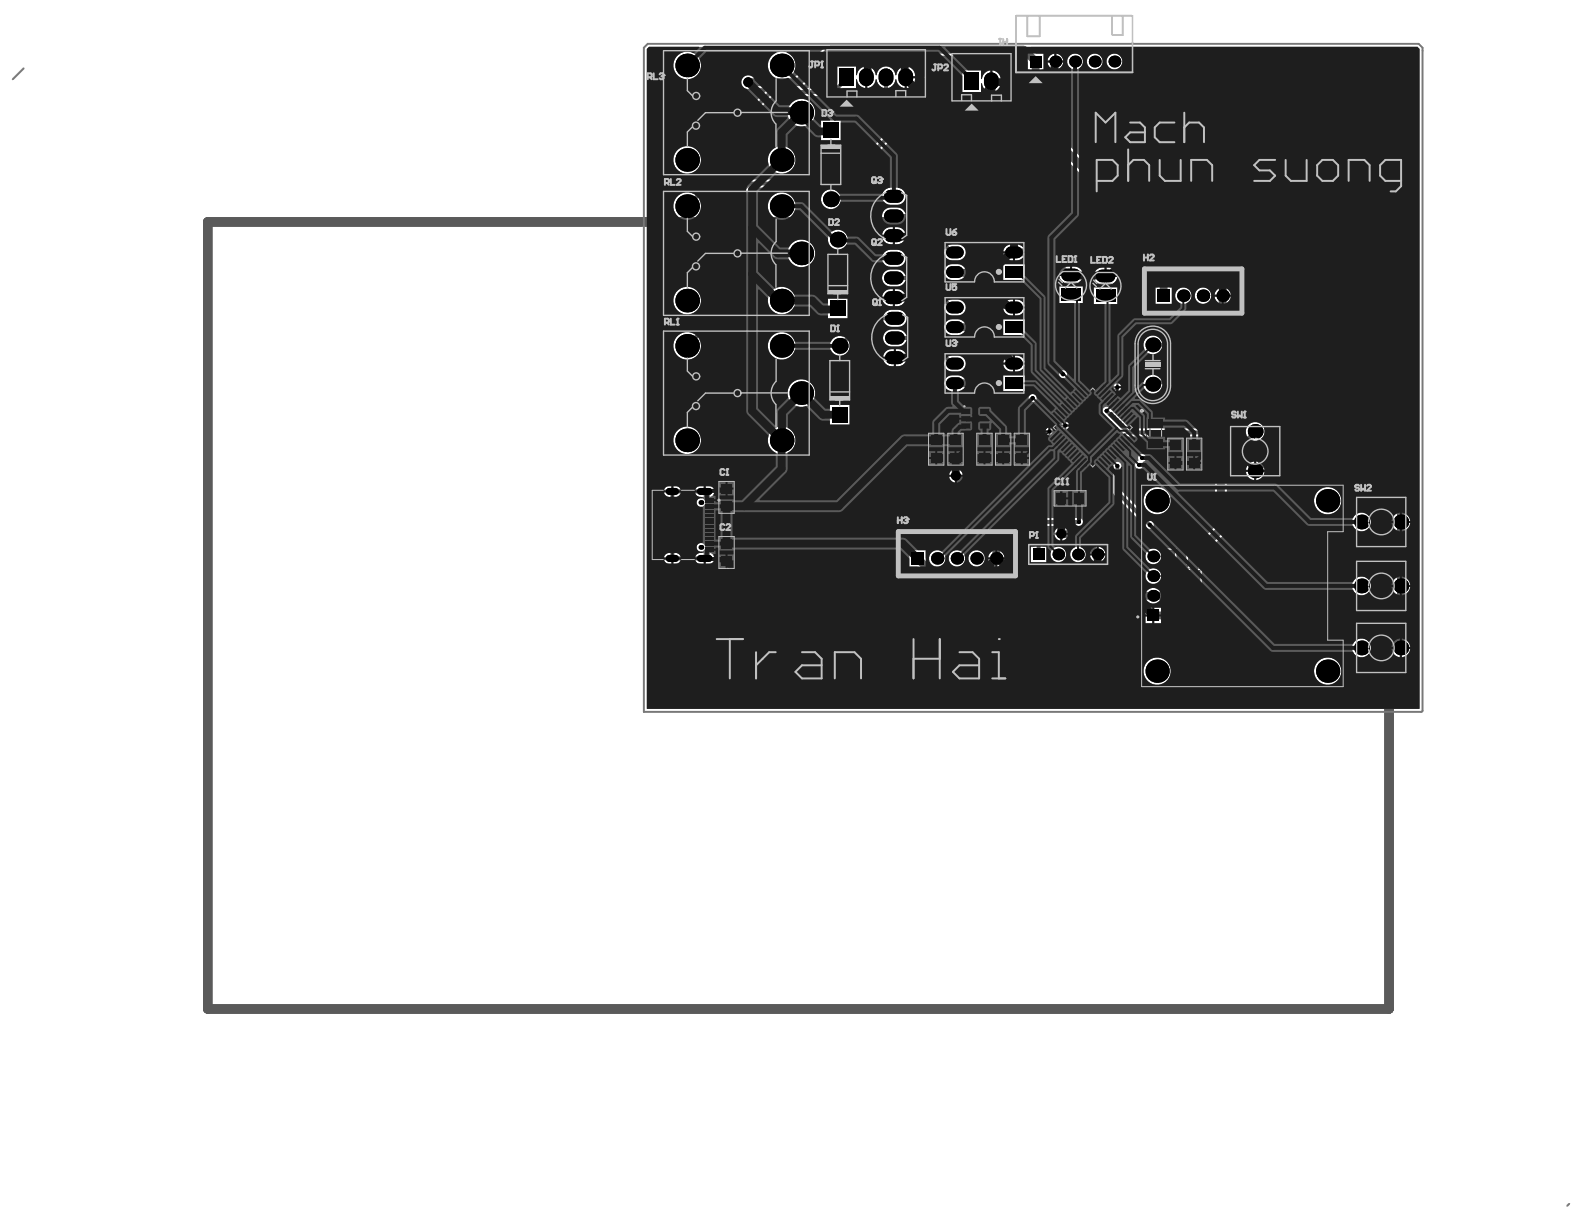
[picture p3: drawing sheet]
<svg xmlns="http://www.w3.org/2000/svg" width="279mm" height="216mm" viewBox="0 0 279 216" stroke-linecap="round" stroke-linejoin="round" font-family="sans-serif">
<path d="M169.3 71.5h5.5v4.7h-5.5zM170.8 71.7h2.4v4.3h-2.4zM184.7 73.4l6-6.1 1.4 1.4 .7-.7 .6 .7 1.4-1.4 6 6.1-1.3 1.3 .7 .7-.7 .7 1.3 1.3-6 6.1-1.4-1.3-.6 .7-.7-.7-1.4 1.3-6-6.1 1.3-1.3-.7-.7 .7-.7zM185.8 75.4l7-6.9 6.9 6.9-6.9 7zM202.2 73.7h3.3v5.6h-3.3zM202.8 74.3h2.1v4.3h-2.1zM114.7 85.7h11.5v13.8h-11.5zM115 86.5h10.1v12.2h-10.1zM115.7 85.1v19.8M201 85.2h36.3v36.3h-36.3zM201.4 85.6h35.5v8.2h-2.7v19.1h2.7v8.2h-35.5z" fill="none" stroke="#5a5a5a" stroke-width=".18"/>
<path d="M36.6 39.1h208.4v138.9h-208.4z" fill="none" stroke="#5a5a5a" stroke-width="1.6"/>
<path d="M116 99.7h1v.5l-.1 .2h-.4l-.1-.2v-.5M116.2 101.4l-.2-.1v-.4l.2-.2h.7l.1 .2v.4l-.1 .1M116.5 101.8v.5l-.3 .2-.2-.2v-.5h1" fill="none" stroke="#5a5a5a" stroke-width=".35"/>
<circle cx="116.5" cy="101.8" r=".17" fill="#5a5a5a"/>
<path d="M116 104.6v-.7h1v.7M116 104.9h1v.5l-.1 .2h-.7l-.2-.2zM116 107.7v-.7h1v.7M116.5 101.8v.5l.2 .2 .3-.2v-.5M116.5 103.9v.3M116.5 106.3v.3h-.3l-.2-.1v-.4l.2-.2h.7l.1 .2v.4l-.1 .1M116.5 107v.3" fill="none" stroke="#5a5a5a" stroke-width=".35"/>
<g fill="none" stroke="#5a5a5a" stroke-width=".27">
<circle cx="201.4" cy="72.5" r=".21"/>
<circle cx="126.8" cy="88.2" r=".14"/>
<circle cx="200.7" cy="108.8" r=".14"/>
</g>
<path d="M36.6 39.1h208.4v138.9h-208.4z" fill="none" stroke="#5a5a5a" stroke-width="1.6"/>
<path d="M4.2 12.1l-1.9 1.9M113.6 8.4l.7-.7h135.9l.7 .7v117l-.2 .2h-137.1zM276.8 212.3l-.4 .4" fill="none" stroke="#787878" stroke-width=".35"/>
<g fill="none" stroke="#8c8c8c" stroke-width=".18">
<path d="M206 59.8h2.7v6.9h-2.7zM209 59.8h5.7v2.7h-5.7zM206.3 62.2v2.1M208.4 62.2v2.1M209 64h5.7v2.7h-5.7zM214 77h2.7v6.9h-2.7zM214.3 79.4v2.1M216.4 79.4v2.1M204.9 96.8h6.9v2.7h-6.9zM207.3 99.2h2.2M207.3 97.1h2.2M204.9 100.3h6.9v2.7h-6.9z"/>
<path d="M207.3 102.7h2.2M207.3 100.6h2.2"/>
</g>
<path d="M205.2 99.2h.3M205.4 98.1v1.1M205.9 94.8l-.2-.1h-.3l-.2 .1v.2l.7 .7h-.7M206.2 98.8l-.3 .4M206.6 95.4l-.4 .3M206.6 98.8h-.5l-.2-.1v-.4l.2-.2h.5v1.1M206.9 95.4h-.5l-.2-.2v-.4l.2-.1h.5v1" fill="none" stroke="#8c8c8c" stroke-width=".35"/>
<circle cx="205.4" cy="98.1" r=".17" fill="#8c8c8c"/>
<path d="M214.9 75l-.1-.2h-.4l-.2 .4M215.6 75.5l-.3 .4M216 75.5h-.5l-.2-.2v-.3l.2-.2h.5v1.1M205.4 98.1l.1 .2" fill="none" stroke="#8c8c8c" stroke-width=".35"/>
<circle cx="214.2" cy="75.2" r=".17" fill="#8c8c8c"/>
<path d="M214.2 75.2l.2 .1M214.4 75.3h.2M214.4 75.3l-.2 .2 .2 .4h.4l.1-.2" fill="none" stroke="#8c8c8c" stroke-width=".35"/>
<path d="M114.1 8.6l.4-.3h30.9v.1l-5 5h-.7l-.1-.1a2.43 2.43 0 0 0 0-3.5 2.43 2.43 0 0 0-3.4 0 2.43 2.43 0 0 0 0 3.5l-.1 .1h-3.5a1.22 1.22 0 0 0-1.9 1.1 1.22 1.22 0 0 0 1.9 1h2.8l.1 .2-3.1 3.2-.1 5.4-9.9 9.9a2.44 2.44 0 0 0-3.6 1.8 2.44 2.44 0 0 0 2.8 2.8 2.44 2.44 0 0 0 1.8-3.6l10.1-10.1 .2-.5v-5.1l2.6-2.6h10.7l.5-.2 1.2-1.2h2.3v-1.5h.2a1.61 1.61 0 0 0 1.4 1.5v-3.8a1.61 1.61 0 0 0-1.4 1.6l-.2-.1v-1.5h-3.3v2.8l-1 1h-5.2l-.1-.1 5.6-5.6h33.2l1.1 1.1v1.3h.3v9.1l.2 .5 22.4 22.5v6.4h-.4v2.9h2.9v-2.9h-.4v-6.9l-.1-.5-22.5-22.5v-8.6h.4v-2.7h-1.3l-1.1-1.1 .1-.1h68.2l.4 .3v116.4h-136.3zM186.3 9.5v1.2h1.2a1.4 1.4 0 0 0-1.2-1.2zM185 10l-.2 .7h1.2v-1.2l-.4 .1zM195.2 10.9a1.4 1.4 0 0 0 2.8 0 1.4 1.4 0 0 0-2.8 0zM191.7 10.9a1.4 1.4 0 0 0 2.8 0 1.4 1.4 0 0 0-2.8 0zM188.2 10.9a1.4 1.4 0 0 0 2.8 0 1.4 1.4 0 0 0-2.8 0zM186.3 11v1.2a1.4 1.4 0 0 0 1.2-1.2zM184.8 11a1.4 1.4 0 0 0 1.2 1.2v-1.2zM128.5 35l-.2 .5v17.4l-5.9 6a2.44 2.44 0 0 0-3.6 1.7 2.44 2.44 0 0 0 2.8 2.8 2.44 2.44 0 0 0 1.8-3.5l6.3-6.4v-17.7l2.7-2.7h16.1l.5-.2 7.9-8.1 .1-9.4a1.57 1.57 0 0 0 .9-1.4h.2a1.61 1.61 0 0 0 1.5 1.5v-3.8a1.61 1.61 0 0 0-1.5 1.6h-.2a1.65 1.65 0 0 0-1.6-1.6 1.65 1.65 0 0 0-1.7 1.6h-.1a1.61 1.61 0 0 0-1.5-1.6v3.8a1.61 1.61 0 0 0 1.5-1.5h.1a1.58 1.58 0 0 0 1 1.4v8.9l-7.4 7.4h-16.1l-.5 .2zM159.9 11.7v1.8h1.5a1.65 1.65 0 0 0-1.5-1.8zM118.8 11.5a2.44 2.44 0 0 0 4.8 0 2.44 2.44 0 0 0-4.8 0zM175 12.4v1.7h1.5a1.65 1.65 0 0 0-1.5-1.7zM159.9 13.8v1.7a1.64 1.64 0 0 0 1.5-1.7zM175 14.5v1.7a1.64 1.64 0 0 0 1.5-1.7zM169.7 12.4v3.8h3.3v-1.5h.2a1.61 1.61 0 0 0 1.5 1.5v-3.8a1.61 1.61 0 0 0-1.5 1.6l-.2-.1v-1.5zM138.9 19.9a2.45 2.45 0 0 0 4.9 0 2.45 2.45 0 0 0-4.9 0zM144.8 21.3v3.4h3.5v-3.4zM135.4 28.2a2.45 2.45 0 0 0 4.9 0 2.45 2.45 0 0 0-4.9 0zM118.8 28.2a2.44 2.44 0 0 0 4.8 0 2.44 2.44 0 0 0-4.8 0zM156 33.6a1.51 1.51 0 0 0-.3 1.6 1.51 1.51 0 0 0 1.4 .9 2.23 2.23 0 0 0 2.5-.7 1.51 1.51 0 0 0-1.3-2.3 2.43 2.43 0 0 0-2.3 .5zM144.8 35.1a1.75 1.75 0 0 0 3.5 0 1.75 1.75 0 0 0-3.5 0zM135.4 36.4a2.45 2.45 0 0 0 4.9 0 2.45 2.45 0 0 0-4.9 0zM157.8 40.1v1.3h1.9a1.55 1.55 0 0 0-1.9-1.3zM156 40.5l-.4 .9h1.9v-1.3a1.74 1.74 0 0 0-1.5 .4zM157.8 41.7v1.4a1.58 1.58 0 0 0 1.9-1.4zM155.6 41.7a1.55 1.55 0 0 0 1.9 1.4v-1.4zM146 42.3a1.75 1.75 0 0 0 3.5 0 1.75 1.75 0 0 0-3.5 0zM179 43.1v1.2h1.8a1.43 1.43 0 0 0-1.8-1.2zM177.3 43.5l-.3 .8h1.7v-1.2a1.59 1.59 0 0 0-1.4 .4zM179 44.7v1.2a1.45 1.45 0 0 0 1.8-1.2zM177 44.7a1.43 1.43 0 0 0 1.7 1.2v-1.2zM156 37a1.51 1.51 0 0 0-.3 1.7 1.51 1.51 0 0 0 1.4 .9 2.23 2.23 0 0 0 2.5-.7l1.6-.1 5.4 5.4a1.4 1.4 0 0 0 1.3 1.7 2.03 2.03 0 0 0 2.3-.7 1.4 1.4 0 0 0-1.2-2.1l-1.4 .1-5.8-5.8-2.2-.1a2.43 2.43 0 0 0-2.9-.7zM156 44.5a1.51 1.51 0 0 0-.3 1.6 1.51 1.51 0 0 0 1.4 1 2.23 2.23 0 0 0 2.5-.8 1.51 1.51 0 0 0-1.3-2.2 2.43 2.43 0 0 0-2.3 .4zM138.9 44.7a2.45 2.45 0 0 0 4.9 0 2.45 2.45 0 0 0-4.9 0zM189.1 47v1.3h1.9a1.54 1.54 0 0 0-1.9-1.3zM187.3 47.5l-.4 .8h1.9v-1.3a1.74 1.74 0 0 0-1.5 .5zM195.2 47.2v1.3h1.9a1.54 1.54 0 0 0-1.9-1.3zM193.3 47.6l-.4 .9h1.9v-1.3a1.74 1.74 0 0 0-1.5 .4zM176.9 46.6v2.8h3.9v-2.8zM189.1 48.7v1.3a1.57 1.57 0 0 0 1.9-1.3zM186.9 48.7a1.54 1.54 0 0 0 1.9 1.3v-1.3zM195.2 48.9v1.3a1.57 1.57 0 0 0 1.9-1.3zM192.9 48.9a1.54 1.54 0 0 0 1.9 1.3v-1.3zM215.8 50.7v1.3h1.3a1.45 1.45 0 0 0-1.3-1.3zM214.5 51.3l-.3 .7h1.3v-1.3l-.4 .1zM157.8 51v1.3h1.9a1.55 1.55 0 0 0-1.9-1.3zM156 51.4l-.4 .9h1.9v-1.3a1.74 1.74 0 0 0-1.5 .4zM186.8 50.5v3h4.2v-3zM215.8 52.3l.1 1.3a1.45 1.45 0 0 0 1.2-1.3zM214.2 52.3a1.45 1.45 0 0 0 1.3 1.3v-1.3zM210.7 52.2a1.5 1.5 0 0 0 3 0 1.5 1.5 0 0 0-3 0zM207.3 52.2a1.45 1.45 0 0 0 2.9 0 1.45 1.45 0 0 0-2.9 0zM192.9 50.7v2.9h4.2v-2.9zM157.8 52.7v1.3a1.58 1.58 0 0 0 1.9-1.3zM155.6 52.7a1.55 1.55 0 0 0 1.9 1.3v-1.3zM179 52.8v1.3h1.8a1.43 1.43 0 0 0-1.8-1.3zM177.3 53.2l-.3 .9h1.7v-1.3a1.59 1.59 0 0 0-1.4 .4zM135.4 53a2.45 2.45 0 0 0 4.9 0 2.45 2.45 0 0 0-4.9 0zM118.8 53a2.44 2.44 0 0 0 4.8 0 2.44 2.44 0 0 0-4.8 0zM179 54.4v1.2a1.45 1.45 0 0 0 1.8-1.2zM177 54.4a1.43 1.43 0 0 0 1.7 1.2v-1.2zM156 48a1.51 1.51 0 0 0-.3 1.6 1.51 1.51 0 0 0 1.4 .9 2.23 2.23 0 0 0 2.5-.7l2.8-.1 4.2 4.2a1.4 1.4 0 0 0 1.3 1.7 2.03 2.03 0 0 0 2.3-.7 1.4 1.4 0 0 0-1.2-2.1l-1.4 .1-4.6-4.5-3.4-.1a2.43 2.43 0 0 0-2.9-.7zM146 52.7v3.4h3.5v-3.4zM166.9 47a1.4 1.4 0 0 0-.3 1.5 1.4 1.4 0 0 0 1.3 .9 2.37 2.37 0 0 0 1.8-.2h.2l2 2v5.5h-2a2.47 2.47 0 0 0-3.2 .3 1.4 1.4 0 0 0 1.2 2.1 2.2 2.2 0 0 0 2-.3h.9l1.1 1.1v5.7l-.9 1h-1.1a2.47 2.47 0 0 0-3.2 .3 1.4 1.4 0 0 0 1.2 2.1 2.2 2.2 0 0 0 2-.3h1.5l.5-.2 1.8-1.7 .3-.8v-15.5l-.3-.5-2.6-2.6-.5-.3a.81 .81 0 0 1-.9-.3 2.86 2.86 0 0 0-2.8 .2zM146.7 59.9a1.75 1.75 0 0 0 1.2 2.8 1.75 1.75 0 0 0 1.9-2.3l3.5-3.5h2.7a2.43 2.43 0 0 0 2.8 .7 1.51 1.51 0 0 0 1.1-1.6 1.51 1.51 0 0 0-1.5-1.4 2.23 2.23 0 0 0-2.4 .8l-3.3 .1-3.9 3.9a1.74 1.74 0 0 0-2.1 .5zM176.9 56.3v2.8h3.9v-2.8zM213.6 59.9v1.1h1v-1.1zM212.2 59.9v1.1h1v-1.1zM213.6 61.4v1.1h1v-1.1zM212.2 61.4v1.1h1v-1.1zM202 59.8a1.66 1.66 0 0 0 .5 2.5 1.66 1.66 0 0 0 2.3-.8h1.1v.9h2.9v-.5h.3v.6h2.4v-2.6h-2.4v.6h-.3v-.9h-2.9v.5h-1.1a1.66 1.66 0 0 0-2.8-.3zM158 61.6v1.3h1.9a1.55 1.55 0 0 0-1.9-1.3zM156.2 62l-.4 .9h1.9v-1.3a1.74 1.74 0 0 0-1.5 .4zM135.4 61a2.45 2.45 0 0 0 4.9 0 2.45 2.45 0 0 0-4.9 0zM179 62.7v1.3h1.8a1.43 1.43 0 0 0-1.8-1.3zM177.3 63.1l-.3 .9h1.7v-1.3a1.59 1.59 0 0 0-1.4 .4zM158 63.3v1.3a1.58 1.58 0 0 0 1.9-1.3zM155.8 63.3a1.55 1.55 0 0 0 1.9 1.3v-1.3zM202 66.8a1.66 1.66 0 0 0 .6 2.5 1.66 1.66 0 0 0 2.4-1.2h.6l1.3-1.2h1.9v-.8h.3v.5h2.4v-2.6h-2.4v.6h-.3v-.5h-2.9v1.8l-.8 .8h-.5a1.65 1.65 0 0 0-2.6 .1zM213.6 64v1.2h1v-1.2zM212.2 64v1.2h1v-1.2zM156.2 58.6a1.51 1.51 0 0 0-.3 1.6 1.51 1.51 0 0 0 1.4 .9 2.23 2.23 0 0 0 2.4-.7l3.4-.1 3.5 3.5a1.4 1.4 0 0 0 1.3 1.7 2.03 2.03 0 0 0 2.3-.7 1.4 1.4 0 0 0-1.2-2.1l-1.4 .1-3.9-3.8-4-.1a2.43 2.43 0 0 0-2.8-.7zM179 64.3v1.2a1.45 1.45 0 0 0 1.8-1.2zM177 64.3a1.43 1.43 0 0 0 1.7 1.2v-1.2zM213.6 65.5v1.1h1v-1.1zM212.2 65.5v1.1h1v-1.1zM186.8 66a.71 .71 0 0 0 1.4 0 .71 .71 0 0 0-1.4 0zM197.3 67.6v.5h.5l-.1-.2zM196.5 67.9l-.1 .2h.5v-.5zM197.3 68.5v.5l.4-.3 .1-.2zM196.4 68.5l.3 .4 .2 .1v-.5zM176.9 66.2v2.8h3.9v-2.8zM181.4 70.2a.75 .75 0 0 0 1.5 0 .75 .75 0 0 0-1.5 0zM138.9 69.3a2.45 2.45 0 0 0 4.9 0 2.45 2.45 0 0 0-4.9 0zM188.1 74.4v.5h.5l-.1-.2zM187.3 74.7l-.1 .2h.5v-.5zM146.4 71.4v3.5h3.5v-3.5zM188.1 75.2v.5l.2-.1 .3-.4zM187.2 75.2l.1 .3 .4 .2v-.5zM185.3 75.4v.5h.5l-.1-.2zM184.5 75.7l-.1 .2h.5v-.5zM185.3 76.3v.5l.4-.3 .1-.2zM184.4 76.3l.1 .2 .4 .3v-.5zM194.7 72a.71 .71 0 0 0 0 1l3.8 3.8 .5 .2h14.2l.7 .7v1.9h2.9v-.7l2.8-.1 1.2-1.1a1.66 1.66 0 0 0 2.3-1.4 1.66 1.66 0 0 0-1.9-1.8 1.66 1.66 0 0 0-1.4 2.2l-.8 .8h-2.2v-.7h-1.8l-1.1-1-.5-.2h-14.1l-3.6-3.6a.71 .71 0 0 0-1 0zM135.4 77.7a2.45 2.45 0 0 0 4.9 0 2.45 2.45 0 0 0-4.9 0zM118.8 77.7a2.44 2.44 0 0 0 4.8 0 2.44 2.44 0 0 0-4.8 0zM200.8 80.4l-.1 .3 .1 .6a.72 .72 0 0 0-.6 .8 .72 .72 0 0 0 .9 .5 .72 .72 0 0 0 .4-.9l.1-.2a.72 .72 0 0 0 .4-1.1 .72 .72 0 0 0-1.2 0zM221.6 81.4v1.5h1.5a1.64 1.64 0 0 0-1.5-1.5zM220.1 82l-.3 .9h1.4v-1.5a1.62 1.62 0 0 0-1.1 .6zM168.8 82.7v1h1a1.22 1.22 0 0 0-1-1zM167.6 83.2l-.2 .5h1v-1zM221.6 83.2v1.5a1.64 1.64 0 0 0 1.5-1.5zM219.8 83.2a1.64 1.64 0 0 0 1.4 1.5v-1.5zM168.8 84.1v1a1.22 1.22 0 0 0 1-1zM167.4 84.1a1.22 1.22 0 0 0 1 1v-1zM124.5 85.7v.8h1.5l-.3-.5a1.39 1.39 0 0 0-1.2-.3zM122.9 86l-.3 .5h1.5v-.8a1.39 1.39 0 0 0-1.2 .3zM118.8 85.7v.8h1.3l-.1-.3-.4-.4zM117.4 86l-.3 .5h1.3v-.8h-.6zM124.5 86.9v.8a1.15 1.15 0 0 0 1.5-.8zM122.6 86.9l.3 .5a1.39 1.39 0 0 0 1.2 .3v-.8zM118.8 86.9v.8l.8-.2 .4-.3 .1-.3zM117.1 86.9l.1 .3 .4 .3 .8 .2v-.8zM122.9 88.6a.77 .77 0 0 0 1.5 0 .77 .77 0 0 0-1.5 0zM231.8 88.3a2.41 2.41 0 0 0 4.8 0 2.41 2.41 0 0 0-4.8 0zM201.7 88.3a2.41 2.41 0 0 0 4.8 0 2.41 2.41 0 0 0-4.8 0zM247.3 90.4v1.5h1.5a1.64 1.64 0 0 0-1.5-1.5zM245.8 91.1l-.3 .8h1.4v-1.5a1.62 1.62 0 0 0-1.1 .7zM196.6 81.7l-.2 .5v4.9l5.9 6a.71 .71 0 0 0 1 0 .71 .71 0 0 0 0-1l-5.5-5.5v-4.4a.71 .71 0 0 0-.4-.7 .71 .71 0 0 0-.8 .2zM247.3 92.2v1.5a1.64 1.64 0 0 0 1.5-1.5zM245.5 92.2a1.64 1.64 0 0 0 1.4 1.5v-1.5zM238.5 92.1a1.66 1.66 0 0 0 3.3 0 1.66 1.66 0 0 0-3.3 0zM182.7 92.8l-.2 .5v3.1h-.7v2.8h2.8v-2.8h-.7v-2.8l.8-.8h2.3v.2a1.2 1.2 0 0 0-1 1h2.4a1.21 1.21 0 0 0-1-1v-.2h2.9a.71 .71 0 0 0 .7-.7 .71 .71 0 0 0-.7-.7h-5.9l-.5 .2zM187.4 94.3v1.1a1.22 1.22 0 0 0 1-1.1zM186 94.3a1.22 1.22 0 0 0 1 1.1v-1.1zM122.9 96.5a.77 .77 0 0 0 1.5 0 .77 .77 0 0 0-1.5 0zM202.3 97.3a1.39 1.39 0 0 0 .3 2 1.39 1.39 0 0 0 2-.4l.1 .1v.6h2.8v-2.9h-2.8v.6l-.1 .1a1.38 1.38 0 0 0-2.3-.1zM193.8 96.4v1.2h1.2a1.38 1.38 0 0 0-1.2-1.2zM192.5 97l-.3 .6h1.2v-1.2l-.3 .1zM175.9 97.1v1.2h1.3a1.45 1.45 0 0 0-1.3-1.2zM174.6 97.6l-.3 .7h1.3v-1.2l-.4 .1zM124.5 97.5v.8h1.5l-.3-.5a1.39 1.39 0 0 0-1.2-.3zM122.9 97.8l-.3 .5h1.5v-.8a1.39 1.39 0 0 0-1.2 .3zM118.8 97.5v.8h1.3l-.1-.3-.4-.3zM117.4 97.8l-.3 .5h1.3v-.8l-.6 .1zM193.8 98v1.2a1.38 1.38 0 0 0 1.2-1.2zM192.2 98a1.38 1.38 0 0 0 1.2 1.2v-1.2zM188.8 97.8a1.38 1.38 0 0 0 2.7 0 1.38 1.38 0 0 0-2.7 0zM185.3 97.8a1.4 1.4 0 0 0 2.8 0 1.4 1.4 0 0 0-2.8 0zM124.5 98.7v.8a1.15 1.15 0 0 0 1.5-.8zM122.6 98.7l.3 .5a1.39 1.39 0 0 0 1.2 .3v-.8zM118.8 98.7v.8l.8-.2 .4-.3 .1-.3zM117.1 98.7l.1 .3 .4 .3 .8 .2v-.8zM175.9 98.7v1.2a1.45 1.45 0 0 0 1.3-1.2zM174.3 98.7a1.45 1.45 0 0 0 1.3 1.2v-1.2zM170.8 98.5a1.45 1.45 0 0 0 2.9 0 1.45 1.45 0 0 0-2.9 0zM167.3 98.5a1.45 1.45 0 0 0 2.9 0 1.45 1.45 0 0 0-2.9 0zM160.4 97.1v2.8h1.4l5.9 5.9 .5 .3 34.4 .1a1.37 1.37 0 0 0 1.7-.1h3.2l.5-.3 2.7-2.7h1.3v-3h-.3v-.5h.3v-1.4l4.1-4.1 .3-.5v-9.5h.4v-2.8h-2.9v2.8h.4v8.8l-3.8 3.8h-1.3v2.9h.4v.5h-.4v1.5l-2.4 2.4h-2.5a1.37 1.37 0 0 0-1.8 0h-33.6l-4-4 .1-.1a1.45 1.45 0 0 0 1.8-1.3 1.45 1.45 0 0 0-1.6-1.6 1.45 1.45 0 0 0-1.3 1.8l-.1 .1-.5-.5v-1.3zM202.3 100.8a1.39 1.39 0 0 0 .3 1.9 1.39 1.39 0 0 0 2-.3h.1v.7h2.8v-3h-2.8v.7h-.1a1.38 1.38 0 0 0-2.3 0zM247.3 101.7v1.5h1.5a1.64 1.64 0 0 0-1.5-1.5zM245.8 102.3l-.3 .9h1.4v-1.5a1.62 1.62 0 0 0-1.1 .6zM247.3 103.5v1.5a1.64 1.64 0 0 0 1.5-1.5zM245.5 103.5a1.64 1.64 0 0 0 1.4 1.5v-1.5zM238.5 103.4a1.66 1.66 0 0 0 3.3 0 1.66 1.66 0 0 0-3.3 0zM203.6 107.2v1.2h1.2v-1.2zM202 107.2v1.2h1.2v-1.2zM203.6 108.7v1.2h1.2v-1.2zM202 108.7v1.2h1.2v-1.2zM247.3 112.6v1.5h1.5a1.64 1.64 0 0 0-1.5-1.5zM245.8 113.3l-.3 .8h1.4v-1.5a1.62 1.62 0 0 0-1.1 .7zM247.3 114.5v1.4a1.64 1.64 0 0 0 1.5-1.4zM245.5 114.5a1.64 1.64 0 0 0 1.4 1.4v-1.4zM238.5 114.3a1.66 1.66 0 0 0 3.3 0 1.66 1.66 0 0 0-3.3 0zM231.8 118.4a2.41 2.41 0 0 0 4.8 0 2.41 2.41 0 0 0-4.8 0zM201.7 118.4a2.41 2.41 0 0 0 4.8 0 2.41 2.41 0 0 0-4.8 0z" fill="#5a5a5a"/>
<path d="M168.4 48l.2 .1h1.7l2.7 2.7v8.6M178.9 44.5h5.4l4 4h.6M213.4 65.3h14.6l2.6 2.6M230.6 67.9l16.5 16.5v29.9l-5.7-5.7h-38M230.6 67.9v5.9l-9.2 9.2M161.8 98.5l6.6 6.6h35M168.6 83.9l7.1 7.1v7.5M187.2 94.2h2.8l3.6 3.6M215.4 82.7v10.6l-4.8 4.8" fill="none" stroke="#5a5a5a" stroke-width="1.4"/>
<path d="M156.3 13.6v11l-7.8 7.8h-16.4l-3.1 3.1v17.7M157.8 56.1h-4.8l-4.9 4.9M195.2 72.5l3.8 3.8h14.4l2 1.9h3.9M124.3 86.7h-5.7v11.8h5.7M197.1 82.2v4.7l5.7 5.7" fill="none" stroke="#5a5a5a" stroke-width=".69"/>
<path d="M197.1 68.3l-6.8 6.8h-2.4" fill="none" stroke="#5a5a5a" stroke-width=".35"/>
<circle cx="168.4" cy="57.7" r=".69" fill="#5a5a5a"/>
<path d="M132 14.5h8.8l5.8-5.7h34l2.1 2.1v10.4l22.6 22.5v8.4M168.4 57.7h2.8l1.8 1.7v6.6l-1.6 1.6h-3M215.7 52.2v4.5l-2.3 2.2v6.4M210.6 98.1v3.6l-3.4 3.4h-3.8" fill="none" stroke="#5a5a5a" stroke-width="1.4"/>
<path d="M149.3 13.6v.3l-2.3 2.3h-11l-3 3v5.4l-11.8 11.8M157.7 38.1h3.8l6.4 6.4h.5M129 53.2l-7.8 7.8M157.7 49h5l5.2 5.2h.5M157.8 59.6h5.6l4.5 4.5h.5M203.3 60.8h3.9l.3 .4h2.8M210.3 65.3h-2.8l-2.1 2.1h-1.7l-.4 .4M221.4 76.1l-2.1 2.1M190.3 92.1h-5.9l-1.2 1.2v4.5" fill="none" stroke="#5a5a5a" stroke-width=".69"/>
<path d="M187.9 75.1l-1.1 1h-1.7M206.3 98l-.2 .1h-2.7M203.4 101.6h2.7" fill="none" stroke="#5a5a5a" stroke-width=".35"/>
<g fill="#000">
<circle cx="121.2" cy="11.5" r="2.08"/>
<circle cx="132" cy="14.5" r=".87"/>
<circle cx="137.9" cy="11.5" r="2.08"/>
<circle cx="141.4" cy="19.9" r="2.08"/>
<circle cx="186.2" cy="10.9" r="1.04"/>
<circle cx="189.6" cy="10.9" r="1.04"/>
<circle cx="193.1" cy="10.9" r="1.04"/>
<circle cx="196.6" cy="10.9" r="1.04"/>
<circle cx="121.2" cy="28.2" r="2.08"/>
<circle cx="121.2" cy="36.4" r="2.08"/>
<circle cx="137.9" cy="28.2" r="2.08"/>
<circle cx="137.9" cy="36.4" r="2.08"/>
<circle cx="146.6" cy="35.1" r="1.39"/>
<circle cx="121.2" cy="53" r="2.08"/>
<circle cx="137.9" cy="53" r="2.08"/>
<circle cx="141.4" cy="44.7" r="2.08"/>
<circle cx="147.8" cy="42.3" r="1.39"/>
<circle cx="208.7" cy="52.2" r="1.09"/>
<circle cx="212.2" cy="52.2" r="1.09"/>
<circle cx="215.7" cy="52.2" r="1.09"/>
<circle cx="121.2" cy="61" r="2.08"/>
<circle cx="121.2" cy="77.7" r="2.08"/>
<circle cx="137.9" cy="77.7" r="2.08"/>
<circle cx="137.9" cy="61" r="2.08"/>
<circle cx="141.4" cy="69.3" r="2.08"/>
<circle cx="148.1" cy="61" r="1.39"/>
<circle cx="182.2" cy="70.2" r=".35"/>
<circle cx="185.1" cy="76.1" r=".35"/>
<circle cx="187.5" cy="66" r=".35"/>
<circle cx="187.9" cy="75.1" r=".35"/>
<circle cx="195.2" cy="72.5" r=".35"/>
<circle cx="197.1" cy="68.3" r=".35"/>
<circle cx="203.3" cy="67.8" r="1.3"/>
<circle cx="203.3" cy="60.8" r="1.3"/>
<circle cx="221.4" cy="76.1" r="1.3"/>
<circle cx="123.6" cy="88.6" r=".41"/>
<circle cx="123.6" cy="96.5" r=".41"/>
<circle cx="165.3" cy="98.5" r="1.09"/>
<circle cx="168.6" cy="83.9" r=".87"/>
<circle cx="168.8" cy="98.5" r="1.09"/>
<circle cx="172.3" cy="98.5" r="1.09"/>
<circle cx="175.7" cy="98.5" r="1.09"/>
<circle cx="186.7" cy="97.8" r="1.03"/>
<circle cx="187.2" cy="94.2" r=".87"/>
<circle cx="190.1" cy="97.8" r="1.03"/>
<circle cx="190.3" cy="92.1" r=".35"/>
<circle cx="193.6" cy="97.8" r="1.03"/>
<circle cx="197.1" cy="82.2" r=".35"/>
<circle cx="200.9" cy="82" r=".35"/>
<circle cx="201.4" cy="80.8" r=".35"/>
<circle cx="202.8" cy="92.6" r=".35"/>
<circle cx="203.4" cy="98.1" r="1.03"/>
<circle cx="204.1" cy="88.3" r="2.05"/>
<circle cx="221.4" cy="83" r="1.3"/>
<circle cx="234.2" cy="88.3" r="2.05"/>
<circle cx="240.2" cy="92.1" r="1.3"/>
<circle cx="247.1" cy="92.1" r="1.3"/>
<circle cx="203.4" cy="105.1" r="1.03"/>
<circle cx="203.4" cy="101.6" r="1.03"/>
<circle cx="204.1" cy="118.4" r="2.05"/>
<circle cx="234.2" cy="118.4" r="2.05"/>
<circle cx="240.2" cy="114.3" r="1.3"/>
<circle cx="240.2" cy="103.4" r="1.3"/>
<circle cx="247.1" cy="103.4" r="1.3"/>
<circle cx="247.1" cy="114.3" r="1.3"/>
</g>
<path d="M118.1 98.5h1M118.1 86.7h1M123.6 98.5h1.5M123.6 86.7h1.5" fill="none" stroke="#000" stroke-width="1.2"/>
<g fill="#000">
<path d="M148 12.1h2.6v3.1h-2.6z" fill-rule="evenodd"/>
<path d="M170.1 12.8h2.6v3.1h-2.6z" fill-rule="evenodd"/>
<path d="M181.6 9.8h2.1v2.1h-2.1z" fill-rule="evenodd"/>
<path d="M145.2 21.6h2.7v2.8h-2.7z" fill-rule="evenodd"/>
<path d="M146.4 53h2.8v2.8h-2.8z" fill-rule="evenodd"/>
<path d="M177.3 56.7h3.1v2.1h-3.1z" fill-rule="evenodd"/>
<path d="M177.3 46.9h3.1v2.1h-3.1z" fill-rule="evenodd"/>
<path d="M187.2 50.9h3.5v2.2h-3.5z" fill-rule="evenodd"/>
<path d="M193.3 51h3.4v2.3h-3.4z" fill-rule="evenodd"/>
<path d="M204.2 51.1h2.1v2.1h-2.1z" fill-rule="evenodd"/>
<path d="M146.7 71.8h2.8v2.7h-2.8z" fill-rule="evenodd"/>
<path d="M177.3 66.6h3.1v2h-3.1z" fill-rule="evenodd"/>
<path d="M160.7 97.4h2.2v2.2h-2.2z" fill-rule="evenodd"/>
<path d="M182.2 96.8h2v2h-2z" fill-rule="evenodd"/>
<path d="M202.4 107.5h2.1v2.1h-2.1z" fill-rule="evenodd"/>
</g>
<path d="M157.1 38.1h1.2M157.1 34.6h1.2M157.1 52.5h1.2M157.1 49h1.2M157.1 45.6h1.2M157.1 41.6h1.2M157.3 59.6h1.1M157.3 56.1h1.1M188.3 48.5h1.2M194.4 48.7h1.2M157.3 63.1h1.1" fill="none" stroke="#000" stroke-width="2.3"/>
<path d="M167.9 54.2h1.1M167.9 57.7h1.1M167.9 44.5h1.1M167.9 48h1.1M178.3 54.2h1.1M178.3 44.5h1.1M167.9 64.1h1.1M167.9 67.6h1.1M178.3 64.1h1.1" fill="none" stroke="#000" stroke-width="2.1"/>
<path d="M152.8 13.4v.5M156.3 13.4v.5M159.8 13.4v.5M174.9 14.1v.5" fill="none" stroke="#000" stroke-width="2.6"/>
<g fill="#5a5a5a">
<path d="M209.6 97h2.1v2.3h-2.1z" fill-rule="evenodd"/>
<path d="M205.1 97h2.1v2.3h-2.1z" fill-rule="evenodd"/>
<path d="M209.6 100.5h2.1v2.2h-2.1z" fill-rule="evenodd"/>
<path d="M205.1 100.5h2.1v2.2h-2.1z" fill-rule="evenodd"/>
<path d="M214.2 77.1h2.3v2.1h-2.3z" fill-rule="evenodd"/>
<path d="M214.2 81.7h2.3v2h-2.3z" fill-rule="evenodd"/>
<path d="M206.2 60h2.3v2h-2.3z" fill-rule="evenodd"/>
<path d="M206.2 64.5h2.3v2.1h-2.3z" fill-rule="evenodd"/>
<path d="M212.5 64.4h1.8v1.9h-1.8z" fill-rule="evenodd"/>
<path d="M209.4 64.4h1.8v1.9h-1.8z" fill-rule="evenodd"/>
<path d="M212.5 60.2h1.8v1.9h-1.8z" fill-rule="evenodd"/>
<path d="M209.4 60.2h1.8v1.9h-1.8z" fill-rule="evenodd"/>
</g>
<g fill="#1e1e1e">
<path d="M126.2 90h.7v.5h.2v4.2h-.2v.5h-.7z"/>
<path d="M114.1 8.6l.4-.3h8.8v.1l-.9 1a2.44 2.44 0 0 0-3.6 1.7 2.44 2.44 0 0 0 2.8 2.9 2.44 2.44 0 0 0 1.8-3.6l1.2-1.3h12.3v.2l-.2 .1a2.44 2.44 0 0 0-1 3.3 2.44 2.44 0 0 0 3.3 1l7.4 7.4v.2h-1.6v.7h-.2l-1.1-1.1a2.43 2.43 0 0 0-1-3.2 2.43 2.43 0 0 0-3.2 .9h-1.8l-4.4-4.4a1.22 1.22 0 0 0-2-.6 1.22 1.22 0 0 0 .6 2.1l4.9 4.8 .5 .2h1.7l.1 .1-1.8 1.8-.2 .5-.1 2.9a2.41 2.41 0 0 0-1.2 3l-3.7 3.7-.3 .7v39.1l.3 .7 3.7 3.7-.1 .1a2.42 2.42 0 0 0 1.3 2.9v2.4l-6 5.9h-1.3v-.1h-2.6v.5h-.7v-.2h-1.1v-.4h1.1v-.5h-.3l-.1-.2 .2-.4h-3.4l.1 .3 .4 .3 .8 .2-.1 .2a.77 .77 0 0 0-.9 .8 .77 .77 0 0 0 .9 .7l.2 .1v6.2l-.2 .1a.77 .77 0 0 0-.9 .7 .77 .77 0 0 0 .9 .8l.1 .2-.8 .2-.4 .3-.1 .3h3.4l-.2-.4 .1-.2h.3v-.6h-1.1v-.3h1.1v-.2h.7v.5h2.6v-.2h29.3l1.6 1.6v1.4h2.9v-2.8h-1.4l-1.9-2-.5-.2-30-.1v-.1h-.3v-4.2h.3v-.2h18.7l.5-.3 11.3-11.3h3.8v.2h2.6v-.2h.8v.2h2.6v-2.4h-.4l-.1-.2 .3-.3h1.5l.3-.2 .1-.3v-1.5h-2.3v.4l-.1 .2a1.96 1.96 0 0 0-1.3 1.9h-.6v.1h-.8v-.1h-.6v-1.7l1.7-1.6h1.6l.1 .5h2.3v-1.5l-.1-.3-.3-.1h-.9l-1.1-1.1v-1.7h.2a1.4 1.4 0 0 0 1-1.6 1.4 1.4 0 0 0-1.3-1.2 2.03 2.03 0 0 0-2.3 .7 1.39 1.39 0 0 0 1 2.1v2l.3 .6v.2h-.8l-.5 .2-2.1 2-.2 .5v2h-.6v.1h-4.2l-.5 .2-11.6 11.4h-13.5v-.1l4.8-4.9 .1-.5v-2.8a2.43 2.43 0 0 0 1.4-2.2 2.43 2.43 0 0 0-1.3-2.2v-2.3l1.5-1.6 .6 .2 1.1-.2 2.4 2.5 .6 .1h1.2v.7h3.5v-3.5h-3.5v.7h-.8l-2-2 .1-.1a2.44 2.44 0 0 0-2.4-3.1 2.44 2.44 0 0 0-2.2 3.2l-2.1 2.1-.1 .6v2.2h-.2l-3-3v-20.9l.2-.1 1.6 1.6a2.43 2.43 0 0 0 1.6 2.8 2.43 2.43 0 0 0 3-1.3h2.7l1.5 1.4 .5 .1h1.2v.5h3.5v-3.4h-3.5v.8h-.7l-1.3-1.2-.5-.3h-3.4l-.1-.1a2.44 2.44 0 0 0-3.3-1l-3-3v-5h.2l2.8 2.7 .5 .1h2a2.44 2.44 0 0 0 3.7 .9 2.44 2.44 0 0 0 0-3.8 2.44 2.44 0 0 0-3.7 .8h-1.6l-3.9-3.9v-5.9l3.4-3.3a2.43 2.43 0 0 0 3-1.4 2.43 2.43 0 0 0-1.2-3.1v-2.2l1.6-1.6 .6 .1 .8-.1 1.9 1.9 1 .1v.5h3.5v-3.1h2.5l6.2 6.2v5.3l-.3 .1a1.48 1.48 0 0 0-1 1h-7.7l-.1-.1a1.75 1.75 0 0 0-2.7-.1 1.75 1.75 0 0 0 .5 2.7 1.75 1.75 0 0 0 2.5-1.1h7.7l.1 .1a2.99 2.99 0 0 0 3.3 0 1.5 1.5 0 0 0 .4-1.6 1.5 1.5 0 0 0-1.3-1v-5.6l-.2-.5-6.9-6.7-3.8-.1-7.5-7.5a2.42 2.42 0 0 0-1.2-3.4v-.2h26.7l4.2 4.3v2.8h3.3v-1.5h.2l.1 .3a1.63 1.63 0 0 0 1.4 1.2v-3.8a1.61 1.61 0 0 0-1.5 1.6l-.2-.1v-1.5h-2.3l-4-4 .1-.1h83.2l.4 .3v116.4h-136.3zM186.3 9.5v1.2h1.2a1.4 1.4 0 0 0-1.2-1.2zM185 10l-.2 .7h1.2v-1.2l-.4 .1zM195.2 10.9a1.4 1.4 0 0 0 2.8 0 1.4 1.4 0 0 0-2.8 0zM191.7 10.9a1.4 1.4 0 0 0 2.8 0 1.4 1.4 0 0 0-2.8 0zM186.3 11v1.2a1.4 1.4 0 0 0 1.2-1.2zM184.8 11a1.4 1.4 0 0 0 1.2 1.2v-1.2zM181.3 9.5v2.7h2.8v-2.7zM153 11.7v3.8a1.61 1.61 0 0 0 1.5-1.5h.1a1.65 1.65 0 0 0 1.7 1.6 1.65 1.65 0 0 0 1.6-1.6h.2a1.61 1.61 0 0 0 1.5 1.5v-3.8a1.61 1.61 0 0 0-1.5 1.6h-.2a1.65 1.65 0 0 0-1.6-1.6 1.65 1.65 0 0 0-1.7 1.6h-.1a1.61 1.61 0 0 0-1.5-1.6zM159.9 11.7v1.8h1.5a1.65 1.65 0 0 0-1.5-1.8zM175 12.4v1.7h1.5a1.65 1.65 0 0 0-1.5-1.7zM159.9 13.8v1.7a1.64 1.64 0 0 0 1.5-1.7zM147.7 11.7v3.8h3.3v-1.5h.2a1.61 1.61 0 0 0 1.4 1.5v-3.8a1.61 1.61 0 0 0-1.4 1.6l-.2-.1v-1.5zM175 14.5v1.7a1.64 1.64 0 0 0 1.5-1.7zM118.8 28.2a2.44 2.44 0 0 0 4.8 0 2.44 2.44 0 0 0-4.8 0zM118.8 36.4a2.44 2.44 0 0 0 4.8 0 2.44 2.44 0 0 0-4.8 0zM156 37a1.51 1.51 0 0 0-.3 1.7 1.51 1.51 0 0 0 1.4 .9 2.23 2.23 0 0 0 2.5-.7 1.51 1.51 0 0 0-1.3-2.3 2.43 2.43 0 0 0-2.3 .4zM157.8 40.1v1.3h1.9a1.55 1.55 0 0 0-1.9-1.3zM156 40.5l-.4 .9h1.9v-1.3a1.74 1.74 0 0 0-1.5 .4zM157.8 41.7v1.4a1.58 1.58 0 0 0 1.9-1.4zM155.6 41.7a1.55 1.55 0 0 0 1.9 1.4v-1.4zM179 43.1v1.2h1.8a1.43 1.43 0 0 0-1.8-1.2zM177.3 43.5l-.3 .8h1.7v-1.2a1.59 1.59 0 0 0-1.4 .4zM179 44.7v1.2a1.45 1.45 0 0 0 1.8-1.2zM177 44.7a1.43 1.43 0 0 0 1.7 1.2v-1.2zM166.9 43.5a1.4 1.4 0 0 0-.3 1.6 1.4 1.4 0 0 0 1.3 .8 2.03 2.03 0 0 0 2.3-.7 1.4 1.4 0 0 0-1.2-2.1 2.21 2.21 0 0 0-2.1 .4zM136 34.8a2.44 2.44 0 0 0 .7 3.7 2.44 2.44 0 0 0 3.5-1.4h.9l4.9 5a1.74 1.74 0 0 0 1.2 1.8 1.74 1.74 0 0 0 2.1-.8h1.5l3.1 3.1 1.9 .1a2.43 2.43 0 0 0 2.9 .7 1.51 1.51 0 0 0 1.1-1.6 1.51 1.51 0 0 0-1.5-1.3 2.23 2.23 0 0 0-2.5 .7l-1.3 .1-3.2-3.1-1.9-.1a1.72 1.72 0 0 0-2.6-.9l-4.9-4.9-.5-.2h-1.2a2.44 2.44 0 0 0-4.2-.9zM189.1 47v1.3h1.9a1.54 1.54 0 0 0-1.9-1.3zM187.3 47.5l-.4 .8h1.9v-1.3a1.74 1.74 0 0 0-1.5 .5zM195.2 47.2v1.3h1.9a1.54 1.54 0 0 0-1.9-1.3zM193.3 47.6l-.4 .9h1.9v-1.3a1.74 1.74 0 0 0-1.5 .4zM166.9 47a1.4 1.4 0 0 0-.3 1.5 1.4 1.4 0 0 0 1.3 .9 2.03 2.03 0 0 0 2.3-.7 1.4 1.4 0 0 0-1.2-2.1 2.21 2.21 0 0 0-2.1 .4zM189.1 48.7v1.3a1.57 1.57 0 0 0 1.9-1.3zM186.9 48.7a1.54 1.54 0 0 0 1.9 1.3v-1.3zM195.2 48.9v1.3a1.57 1.57 0 0 0 1.9-1.3zM192.9 48.9a1.54 1.54 0 0 0 1.9 1.3v-1.3zM156 48a1.51 1.51 0 0 0-.3 1.6 1.51 1.51 0 0 0 1.4 .9 2.23 2.23 0 0 0 2.5-.7 1.51 1.51 0 0 0-1.3-2.3 2.43 2.43 0 0 0-2.3 .5zM215.8 50.7v1.3h1.3a1.45 1.45 0 0 0-1.3-1.3zM214.5 51.3l-.3 .7h1.3v-1.3l-.4 .1zM157.8 51v1.3h1.9a1.55 1.55 0 0 0-1.9-1.3zM156 51.4l-.4 .9h1.9v-1.3a1.74 1.74 0 0 0-1.5 .4zM215.8 52.3l.1 1.3a1.45 1.45 0 0 0 1.2-1.3zM214.2 52.3a1.45 1.45 0 0 0 1.3 1.3v-1.3zM210.7 52.2a1.5 1.5 0 0 0 3 0 1.5 1.5 0 0 0-3 0zM203.8 50.7v2.9h2.9v-2.9zM157.8 52.7v1.3a1.58 1.58 0 0 0 1.9-1.3zM155.6 52.7a1.55 1.55 0 0 0 1.9 1.3v-1.3zM179 52.8v1.3h1.8a1.43 1.43 0 0 0-1.8-1.3zM177.3 53.2l-.3 .9h1.7v-1.3a1.59 1.59 0 0 0-1.4 .4zM118.8 53a2.44 2.44 0 0 0 4.8 0 2.44 2.44 0 0 0-4.8 0zM179 54.4v1.2a1.45 1.45 0 0 0 1.8-1.2zM177 54.4a1.43 1.43 0 0 0 1.7 1.2v-1.2zM166.9 53.2a1.4 1.4 0 0 0-.3 1.6 1.4 1.4 0 0 0 1.3 .8 2.03 2.03 0 0 0 2.3-.7 1.4 1.4 0 0 0-1.2-2.1 2.21 2.21 0 0 0-2.1 .4zM156.2 55.1a1.51 1.51 0 0 0-.3 1.6 1.51 1.51 0 0 0 1.4 1 2.23 2.23 0 0 0 2.4-.8 1.51 1.51 0 0 0-1.3-2.3 2.43 2.43 0 0 0-2.2 .5zM166.9 56.7a1.4 1.4 0 0 0-.3 1.5 1.4 1.4 0 0 0 1.3 .9 2.03 2.03 0 0 0 2.3-.7 1.4 1.4 0 0 0-1.2-2.1 2.21 2.21 0 0 0-2.1 .4zM156.2 58.6a1.51 1.51 0 0 0-.3 1.6 1.51 1.51 0 0 0 1.4 .9 2.23 2.23 0 0 0 2.4-.7 1.51 1.51 0 0 0-1.3-2.3 2.43 2.43 0 0 0-2.2 .5zM136 59.5a2.44 2.44 0 0 0 .7 3.7 2.44 2.44 0 0 0 3.5-1.5h6.3a1.75 1.75 0 0 0 2.7 .7 1.75 1.75 0 0 0 0-2.8 1.75 1.75 0 0 0-2.7 .7h-6.3a2.44 2.44 0 0 0-4.2-.8zM158 61.6v1.3h1.9a1.55 1.55 0 0 0-1.9-1.3zM156.2 62l-.4 .9h1.9v-1.3a1.74 1.74 0 0 0-1.5 .4zM118.8 61a2.44 2.44 0 0 0 4.8 0 2.44 2.44 0 0 0-4.8 0zM179 62.7v1.3h1.8a1.43 1.43 0 0 0-1.8-1.3zM177.3 63.1l-.3 .9h1.7v-1.3a1.59 1.59 0 0 0-1.4 .4zM158 63.3v1.3a1.58 1.58 0 0 0 1.9-1.3zM155.8 63.3a1.55 1.55 0 0 0 1.9 1.3v-1.3zM166.9 63.1a1.4 1.4 0 0 0-.3 1.6 1.4 1.4 0 0 0 1.3 .8 2.03 2.03 0 0 0 2.3-.7 1.4 1.4 0 0 0-1.2-2.1 2.21 2.21 0 0 0-2.1 .4zM179 64.3v1.2a1.45 1.45 0 0 0 1.8-1.2zM177 64.3a1.43 1.43 0 0 0 1.7 1.2v-1.2zM197.3 68.5v.5l.4-.3 .1-.2zM188.5 10a1.38 1.38 0 0 0 .4 2v25.5l-3.9 3.9-.3 .5v22.1l.3 .5 2 2 .6 .2 1.9 1.8-.3 .5-.4 .2-4.4-4.3v-12.6l-3.6-3.7v-2h-3.9v2.8h3.1l3.4 3.3v12.6l4.6 4.7-.2 .2-4.9-4.9-.1-4.8-2-2.2v-2h-3.9v2.8h3.1l1.8 1.8v4.8l5.2 5.3-.2 .2-4.1-4.1h-1.9v-.9h-3.9v2.8h3.9v-.9h1.5l3.8 3.8a.99 .99 0 0 1-.7 .7l-2.5-2.5a.72 .72 0 0 0-1.2-.4l-2.1 2.1-.1 4.7h-.6v.5h-.6v-.5h-.6l-.1-1.3-2.8-2.8-.1-.5-.3-.1h-1.5l-.3 .1-.1 .3 .1 1.1 .3 .1h.9l.8 .7-.2 .2-1.6 .1-.2 .2v1.1l.4 .3v.5h-.7v2.4h2.7v-2.4h-.6v-.5l.4-.3v-1l.2-.1 1.2 1.2v.7h-.6v2.4h2.7v-.5h.6v.5h2.6v-2.4h-.5v-4.1l1.3-1.3 3.8 3.8 .3 .8-.4 .4-.7-.7v.7h-.2v.2h-.7l.3 .4 .3 .1 .1 .2-.1 .1a.7 .7 0 0 0 .4 1l.2 .2-.1 .2-.8 .2-3 3-.2-.1v-.6h-1.1v1h.8v.2l-15.1 15.1-.2-.1a1.45 1.45 0 0 0-2 1 1.45 1.45 0 0 0 1.4 1.7 1.45 1.45 0 0 0 1.4-1.7l18.6-18.6h.5v1.1l-16.5 16.5a1.45 1.45 0 0 0-2 1.1 1.45 1.45 0 0 0 1.7 1.6 1.45 1.45 0 0 0 1.1-2l16.6-16.6 .2-.3v-1.1l.1-.1 1.7 1.6 .3 .4-4.2 4.3v10.3l.1 .4 .5 .5a1.38 1.38 0 0 0 1.1 1.9 1.38 1.38 0 0 0 1.5-1.6 1.38 1.38 0 0 0-1.9-1.1l-.3-.3v-1.8h.2l.1 .2a1.22 1.22 0 0 0 .9 .8v-2.5a1.21 1.21 0 0 0-1 1.1l-.2-.1v-4.7h1.2v-2.6h-1.1v-.2l3.8-3.8 .3 .2-.2 .4v3.4h-.7v2.6h.5v2.9a.7 .7 0 0 0 .8 .7 .7 .7 0 0 0 .6-.7v-2.9h.5v-2.6h-.6v-3.2l1.6-1.7 .1-1 4.4-4.4 .5 .2v.2l-.2 .4-3.9 3.7a.7 .7 0 0 0-.3 1l2.4 2.4v4.4l-5.7 5.7-.2 .4v1.8a1.38 1.38 0 0 0-.6 2.1 1.38 1.38 0 0 0 2.2 0 1.38 1.38 0 0 0-.5-2.1v-1.6l5.8-5.9 .1-5-.2-.4-.8-.8a.77 .77 0 0 1 .6-.7l.2 .2a.71 .71 0 0 0 .7 .6 .71 .71 0 0 0 .7-.6h.1l.1 14.6 4.1 4.2a1.39 1.39 0 0 0 1.1 1.9 1.39 1.39 0 0 0 1.6-1.6 1.39 1.39 0 0 0-1.9-1.1l-3.9-3.8v-14.3l.2-.1 .1 .2v12.3l.2 .4 2.6 2.6a1.39 1.39 0 0 0 1.1 1.9 1.39 1.39 0 0 0 1.6-1.5 1.39 1.39 0 0 0-1.9-1.1l-2.5-2.5v-11.7l.2-.1 1.1 .1 3.1 3.1-.1 .2-.4-.1a2.41 2.41 0 0 0-2.6 2.5 2.41 2.41 0 0 0 2.7 2.3 2.41 2.41 0 0 0 2-3l.2-.1 16.4 16.4 15.7 .1 .1 .3a1.66 1.66 0 0 0 2.6 .1 1.66 1.66 0 0 0-.3-2.5 1.66 1.66 0 0 0-2.4 .6h-15.1l-15.8-15.7 .1-.2h16.7l6.1 6 8 .1a1.66 1.66 0 0 0 2.5 .6 1.66 1.66 0 0 0 0-2.6 1.66 1.66 0 0 0-2.5 .6h-7.5l-6.1-6.1h-16.9l-5.1-5-.5-.2h-1l-1.7-1.7 .3-.4 .4-.4-.1-.5-1.7-1.6h-1.1l-2.2-2.3 .3-.3a.37 .37 0 0 1 .4-.2 .37 .37 0 0 1 .2 .3l2.1 2.1 .3 .1 .4-.1 1.4-1.5h.2l.1 .1v3l1.3 1.3v1.3h3.3v-.2h.5v.7h2.6v-2.5h-2.6v.3h-.5v-.5h-2.8l-.7-.8-.1-3-1.6-1.7 .1-.2h.3l1.6 1.6-.1 2.8h3.3v-.4h3.3l1.1 1.2v.7h-.6v2.5h2.6v-2.5h-.6v-1.3l-1.7-1.8-.5-.2h-3.6v-.4h-2.2v-.8l-.1-.4-1.9-1.9-.4-.1h-.7v-.2l1.6-1.6h.1a1.66 1.66 0 0 0 2.7 .3 1.66 1.66 0 0 0-.5-2.6 1.66 1.66 0 0 0-2.4 1.1l-.4 .1-1.1 1.2-.1-.1v-3.7l2.5-2.6a1.66 1.66 0 0 0 2.4-1.2 1.66 1.66 0 0 0-1.9-1.9 1.66 1.66 0 0 0-1.2 2.4l-2.9 2.8v4.5l-1.4 1.3a.42 .42 0 0 0-.3-.3 .42 .42 0 0 0-.5 .2l-.6 .6-.2-.1 .9-1.1-.6-.5-.3-.5 .2-.2 .2 .1 .1 .3 .4 .3v-.7h.2v-.2h.7l-.7-.7 .9-.8 .1-.4v-6.7l2.3-2.3h6.3l2.4-2.4 .2-.4v-.9a1.45 1.45 0 0 0 .6-2.2 1.45 1.45 0 0 0-2.3 0 1.45 1.45 0 0 0 .6 2.2v.7l-2 1.9-6.2 .1-2.8 2.7-.1 .4v6.7l-1.1 1h-.1v-13.4h1.2v-2.9h-4.2v2.9h1.9v13.7l-1.7 1.7-.2 .3 .2 .4 1.1 1.1-.4 .6v1.6l2.5 2.5-4.2 4.2-3.9-3.9 .4-.6h-.7v-.3h.7l-.3-.4-.4-.1v-.2l.3-.4 4.2-4.1 .2-.4-.2-.3-1.9-1.9v-13.6h.5v-3h-4.2v3h2.6v13.3h-.1l-3.1-3.1v-21.5l3.9-3.9 .2-.5v-25.8h.2a1.4 1.4 0 0 0 .1-2.1 1.4 1.4 0 0 0-2.1 .1zM184.5 75.7l-.1 .2h.5v-.5zM219.7 76.1a1.7 1.7 0 0 0 3.4 0 1.7 1.7 0 0 0-3.4 0zM118.8 77.7a2.44 2.44 0 0 0 4.8 0 2.44 2.44 0 0 0-4.8 0zM180.4 79.6v1h1.1v-1zM177.1 79.6v1h1.2v-1zM173.8 79.6v1h1.2v-1zM165.3 79.6v1h1.1v-1zM172.3 79.6v1h1.2v-1zM175.6 79.6v1h1.2v-1zM178.9 79.6v1h1.2v-1zM163.8 79.6v1h1.2v-1zM168.7 79.6v1h1.1v-1zM167.2 79.6v1h1.2v-1zM210.8 80.4v1.1h1.1v-1.1zM207.5 80.4v1.1h1.1v-1.1zM206 80.4v1.1h1.2v-1.1zM209.3 80.4v1.1h1.2v-1.1zM178.9 81v1h1.2v-1zM177.1 81v1h1.2v-1zM175.6 81v1h1.2v-1zM173.8 81v1h1.2v-1zM172.3 81v1h1.2v-1zM165.3 81v1h1.1v-1zM163.8 81v1h1.2v-1zM168.7 81v1h1.1v-1zM167.2 81v1h1.2v-1zM221.6 81.4v1.5h1.5a1.64 1.64 0 0 0-1.5-1.5zM210.8 81.8v1.1h1.1v-1.1zM209.3 81.8v1.1h1.2v-1.1zM207.5 81.8v1.1h1.1v-1.1zM206 81.8v1.1h1.2v-1.1zM220.1 82l-.3 .9h1.4v-1.5a1.62 1.62 0 0 0-1.1 .6zM168.8 82.7v1h1a1.22 1.22 0 0 0-1-1zM167.6 83.2l-.2 .5h1v-1zM221.6 83.2v1.5a1.64 1.64 0 0 0 1.5-1.5zM219.8 83.2a1.64 1.64 0 0 0 1.4 1.5v-1.5zM168.8 84.1v1a1.22 1.22 0 0 0 1-1zM167.4 84.1a1.22 1.22 0 0 0 1 1v-1zM128.3 85v1h1.2v-1zM126.9 85v1h1.1v-1zM124.5 85.7v.8h1.5l-.3-.5a1.39 1.39 0 0 0-1.2-.3zM122.9 86l-.3 .5h1.5v-.8a1.39 1.39 0 0 0-1.2 .3zM118.8 85.7v.8h1.3l-.1-.3-.4-.4zM117.4 86l-.3 .5h1.3v-.8h-.6zM128.3 86.3v1.1h1.2v-1.1zM126.9 86.3v1.1h1.1v-1.1zM118.8 86.9v.8l.8-.2 .4-.3 .1-.3zM117.1 86.9l.1 .3 .4 .3 .8 .2v-.8zM187.4 86.6v1.1h1v-1.1zM187.4 88.1v1.1h1v-1.1zM231.8 88.3a2.41 2.41 0 0 0 4.8 0 2.41 2.41 0 0 0-4.8 0zM247.3 90.4v1.5h1.5a1.64 1.64 0 0 0-1.5-1.5zM245.8 91.1l-.3 .8h1.4v-1.5a1.62 1.62 0 0 0-1.1 .7zM247.3 92.2v1.5a1.64 1.64 0 0 0 1.5-1.5zM245.5 92.2a1.64 1.64 0 0 0 1.4 1.5v-1.5zM187.4 92.9v1.1h1a1.22 1.22 0 0 0-1-1.1zM187.4 94.3v1.1a1.22 1.22 0 0 0 1-1.1zM193.8 96.4v1.2h1.2a1.38 1.38 0 0 0-1.2-1.2zM192.5 97l-.3 .6h1.2v-1.2l-.3 .1zM175.9 97.1v1.2h1.3a1.45 1.45 0 0 0-1.3-1.2zM174.6 97.6l-.3 .7h1.3v-1.2l-.4 .1zM118.8 97.5v.8h1.3l-.1-.3-.4-.3zM117.4 97.8l-.3 .5h1.3v-.8l-.6 .1zM128.3 97.8v1h1.2v-1zM126.9 97.8v1h1.1v-1zM193.8 98v1.2a1.38 1.38 0 0 0 1.2-1.2zM192.2 98a1.38 1.38 0 0 0 1.2 1.2v-1.2zM181.8 96.4v2.8h2.8v-2.8zM124.5 98.7v.8a1.15 1.15 0 0 0 1.5-.8zM122.6 98.7l.3 .5a1.39 1.39 0 0 0 1.2 .3v-.8zM118.8 98.7v.8l.8-.2 .4-.3 .1-.3zM117.1 98.7l.1 .3 .4 .3 .8 .2v-.8zM175.9 98.7v1.2a1.45 1.45 0 0 0 1.3-1.2zM174.3 98.7a1.45 1.45 0 0 0 1.3 1.2v-1.2zM170.8 98.5a1.45 1.45 0 0 0 2.9 0 1.45 1.45 0 0 0-2.9 0zM128.3 99.2v1h1.2v-1zM126.9 99.2v1h1.1v-1zM247.3 101.7v1.5h1.5a1.64 1.64 0 0 0-1.5-1.5zM245.8 102.3l-.3 .9h1.4v-1.5a1.62 1.62 0 0 0-1.1 .6zM247.3 103.5v1.5a1.64 1.64 0 0 0 1.5-1.5zM245.5 103.5a1.64 1.64 0 0 0 1.4 1.5v-1.5zM202 105.1a1.4 1.4 0 0 0 2.8 0 1.4 1.4 0 0 0-2.8 0zM203.6 107.2v1.2h1.2v-1.2zM202 107.2v1.2h1.2v-1.2zM203.6 108.7v1.2h1.2v-1.2zM202 108.7v1.2h1.2v-1.2zM247.3 112.6v1.5h1.5a1.64 1.64 0 0 0-1.5-1.5zM245.8 113.3l-.3 .8h1.4v-1.5a1.62 1.62 0 0 0-1.1 .7zM247.3 114.5v1.4a1.64 1.64 0 0 0 1.5-1.4zM245.5 114.5a1.64 1.64 0 0 0 1.4 1.4v-1.4zM202.3 92.1a.71 .71 0 0 0 0 1l22 21.8 14.4 .1a1.66 1.66 0 0 0 2.5 .6 1.66 1.66 0 0 0 0-2.6 1.66 1.66 0 0 0-2.5 .6h-13.9l-21.5-21.5a.71 .71 0 0 0-1 0zM231.8 118.4a2.41 2.41 0 0 0 4.8 0 2.41 2.41 0 0 0-4.8 0zM201.7 118.4a2.41 2.41 0 0 0 4.8 0 2.41 2.41 0 0 0-4.8 0z"/>
</g>
<g fill="none" stroke="#1e1e1e" stroke-width=".69">
<path d="M167.2 72.5h3M168.4 67.6v3.4l1.5 1.5M170.3 73.9l.2 .1h1l.4 .4v3.1l-3.4 3.3M124.7 86.9v1.3h.4M125.1 97h-.4v1.3l-.4 .2 .1 .1h3.3l.5 .4M125.1 95.9h.1M125.1 89.3h3M125.1 89.3h.1M125.1 95.9h3M128.2 86.2l-.5 .4h-3.3l-.1 .1M128.2 89.3h-.1M201.4 80.8h1.2l5.3 5.2h17"/>
<path d="M210.6 81.7l1.5-1.4h6.5l2.8 2.7"/>
</g>
<g fill="none" stroke="#1e1e1e" stroke-width="1.4">
<path d="M152.8 13.6l.2-.2v-2.1l1-1h4.7l.9 .9v2.3l.2 .1v.3l4 4.1h8.5l2-2.1h.6M186.2 10.9l-.2 .1v1.2l-2.3 2.3h-8.7l-.1-.2v16.7M174.9 31l4 4v9.5h-.6l-3.1 3.1v12.9l3 3v.3l.3 .3h.4M174.9 31l-12.2 12.1M175.2 51.5l2.4 2.4h.2l.3 .3h.8M215.7 49v3.2M148.1 73.2h-2.9l-3.8-3.9-3.5 3.5v9.9l-6.6 6.6M165.1 77.7h.1M165.1 77.7h-5.5l-11.7 11.6h-19.7v6.6M128.2 99l5.1 5h36.9l5.5-5.5h.2l2.1 2.1h17.4l8 8M128.2 95.9h-.1M128.2 95.9h31l2.6 2.6"/>
<path d="M168.5 80.8h.1M168.5 80.8l.1 3.1M168.6 80.8h5M187.2 87.9v6.3M193.6 97.8v2l-.8 .8"/>
</g>
<path d="M195.4 52.5v15l-1.3 1.2M197.6 59.3v6.9l-3 3M196.1 70.6h.1M197.1 68.3v1.3l-1 1M199 77.3l1.4 1.4h.7l1 1.1h1.4l1.9 1.9h1.9M196 88.8l-5.9 5.9v3.1" fill="none" stroke="#1e1e1e" stroke-width=".35"/>
<circle cx="215.7" cy="52.2" r=".69" fill="#1e1e1e"/>
<g fill="none" stroke="#1e1e1e" stroke-width="1.4">
<path d="M132 14.5l5.1 5.1h4l.3 .3M141.4 19.9l-3.5 3.5v4.8l-5.2 5.2v39.1l5.2 5.2M141.4 19.9v.3l2.9 3h2.1l.2-.2M132.7 48.3l4.7 4.7h5.9l1.5 1.6h2.8l.2-.2M132.7 40.2l4.5 4.5h4.2M157.7 41.6l.1 .1h3.5l1.4 1.4v18.6l-1.4 1.4h-3.5M157.7 52.5h2.9l2.1 2.1M188.9 48.5l6.7 .2 3.8-3.8h12.1l4.2 4.1M165.1 77.7h3.4M168.5 77.7h.1M165.1 80.8h.1M165.1 80.8h3.4"/>
<path d="M168.5 80.8h.1M173.6 80.8h6.6M173.6 80.8h.1"/>
</g>
<g fill="none" stroke="#1e1e1e" stroke-width=".69">
<path d="M121.2 11.5l3.1-3.1h41.4l5.7 5.7v.2M137.9 11.5l9.4 9.4h3.8l6.6 6.6v7.1l-.3 .3h-10.6l-.2 .2M189.6 10.9v26.9l-4.1 4.1v22.1l2 2M137.9 36.4h3.5l5.9 5.9h.5l.1 .1h3.2l3.1 3.2h3.5M137.9 61h10.2M167.2 72.5l-2.1 2v3.2M170.2 72.5l.1 .1M170.3 75.1l-.1 .2h-.9l-.8 .7v1.7M182.2 70.2l-2 1.9v5.6M203.9 78.2l.2 .1h3l.2 .2M203.9 74.7h5.2l1.5 1.6v2.2M190.3 87.9v4.2"/>
<path d="M200.9 82h1.1l21.3 21.4h16.9M202.8 92.6l21.7 21.7h15.7M207.3 81.7h3.3M224.9 86l6.1 6.1h9.2"/>
</g>
<g fill="none" stroke="#1e1e1e" stroke-width=".35">
<path d="M178.9 48h.5l4.5 4.5v12.6l5.5 5.5M178.9 57.7h.5l2.9 3v4.8l6.2 6.1M188.9 52l1.1 .9v14.4l1.4 1.4M195 52.2l.4 .3M208.7 52.2v2.2l-2.2 2.3h-6.3l-2.6 2.6M178.9 67.6h3.6l5 5M187 77.8l-1.3 1.3h-.6l-19.4 19.4h-.4M187.5 78.2l-1.2 1.2v1.6l-17.5 17.5M187.5 66l.3 .1 3.1 3.1M195.6 70.2l-1.3 1.2v1.4l3.2 3.2h1.1l.9 .8M195.8 71.8h.1M195.9 74.4h.1"/>
<path d="M196.5 71.1l-1.3 1.4M196.5 71.1h.1M196.5 79.7l2 1.9v15.1l4.9 4.9M197 75.5l-4.9 5v.9l-1.8 1.8v4.7M197 79.2l2.9 2.8v12.6l3.5 3.5M198 78.2h.1M198 78.2l1.3 1.4v.8l1.6 1.6M198.5 77.8l2.9 3M190.4 81.1l-5.1 5.2v10.1l1.4 1.4M194.1 82.1l1.9 1.9v4.8M195.6 80.7h.1M195.6 80.7l1.5 1.5"/>
</g>
<circle cx="191.4" cy="82.1" r=".17" fill="#1e1e1e"/>
<path d="M182.2 70.2l4.5 4.5v.4l5.4 5.4M185.1 76.1l-4.9 4.7M186.1 74v.1M186.5 73.5l1.3 1.3 .1 .3M198 72.6l1.7-1.7h1.2l1.9 1.9v1.4l.6 .5h.5M198.5 73.1l1.1-1.2h.3l1.5 1.6v3l1.1 1.1h.8l.6 .6M203.3 60.8l-3.8 3.9v4.4l-2.5 2.5M203.3 67.8l-.1 .1h-1.5l-4.2 4.2M190.9 81.6l-3.7 3.7v2.6" fill="none" stroke="#1e1e1e" stroke-width=".35"/>
<path d="M173.7 77.6l-.1 .1M173.7 72.6h.3l2.9 2.9v2.2h3.3M173.7 75.1v2.5" fill="none" stroke="#1e1e1e" stroke-width=".69"/>
<g fill="#000">
<circle cx="121.2" cy="11.5" r="2.08"/>
<circle cx="132" cy="14.5" r=".87"/>
<circle cx="137.9" cy="11.5" r="2.08"/>
<circle cx="141.4" cy="19.9" r="2.08"/>
<circle cx="186.2" cy="10.9" r="1.04"/>
<circle cx="189.6" cy="10.9" r="1.04"/>
<circle cx="193.1" cy="10.9" r="1.04"/>
<circle cx="196.6" cy="10.9" r="1.04"/>
<circle cx="121.2" cy="28.2" r="2.08"/>
<circle cx="121.2" cy="36.4" r="2.08"/>
<circle cx="137.9" cy="28.2" r="2.08"/>
<circle cx="137.9" cy="36.4" r="2.08"/>
<circle cx="146.6" cy="35.1" r="1.39"/>
<circle cx="121.2" cy="53" r="2.08"/>
<circle cx="137.9" cy="53" r="2.08"/>
<circle cx="141.4" cy="44.7" r="2.08"/>
<circle cx="147.8" cy="42.3" r="1.39"/>
<circle cx="208.7" cy="52.2" r="1.09"/>
<circle cx="212.2" cy="52.2" r="1.09"/>
<circle cx="215.7" cy="52.2" r="1.09"/>
<circle cx="121.2" cy="61" r="2.08"/>
<circle cx="121.2" cy="77.7" r="2.08"/>
<circle cx="137.9" cy="77.7" r="2.08"/>
<circle cx="137.9" cy="61" r="2.08"/>
<circle cx="141.4" cy="69.3" r="2.08"/>
<circle cx="148.1" cy="61" r="1.39"/>
<circle cx="182.2" cy="70.2" r=".35"/>
<circle cx="185.1" cy="76.1" r=".35"/>
<circle cx="187.5" cy="66" r=".35"/>
<circle cx="187.9" cy="75.1" r=".35"/>
<circle cx="195.2" cy="72.5" r=".35"/>
<circle cx="197.1" cy="68.3" r=".35"/>
<circle cx="203.3" cy="67.8" r="1.3"/>
<circle cx="203.3" cy="60.8" r="1.3"/>
<circle cx="221.4" cy="76.1" r="1.3"/>
<circle cx="123.6" cy="88.6" r=".41"/>
<circle cx="123.6" cy="96.5" r=".41"/>
<circle cx="165.3" cy="98.5" r="1.09"/>
<circle cx="168.6" cy="83.9" r=".87"/>
<circle cx="168.8" cy="98.5" r="1.09"/>
<circle cx="172.3" cy="98.5" r="1.09"/>
<circle cx="175.7" cy="98.5" r="1.09"/>
<circle cx="186.7" cy="97.8" r="1.03"/>
<circle cx="187.2" cy="94.2" r=".87"/>
<circle cx="190.1" cy="97.8" r="1.03"/>
<circle cx="190.3" cy="92.1" r=".35"/>
<circle cx="193.6" cy="97.8" r="1.03"/>
<circle cx="197.1" cy="82.2" r=".35"/>
<circle cx="200.9" cy="82" r=".35"/>
<circle cx="201.4" cy="80.8" r=".35"/>
<circle cx="202.8" cy="92.6" r=".35"/>
<circle cx="203.4" cy="98.1" r="1.03"/>
<circle cx="204.1" cy="88.3" r="2.05"/>
<circle cx="221.4" cy="83" r="1.3"/>
<circle cx="234.2" cy="88.3" r="2.05"/>
<circle cx="240.2" cy="92.1" r="1.3"/>
<circle cx="247.1" cy="92.1" r="1.3"/>
<circle cx="203.4" cy="105.1" r="1.03"/>
<circle cx="203.4" cy="101.6" r="1.03"/>
<circle cx="204.1" cy="118.4" r="2.05"/>
<circle cx="234.2" cy="118.4" r="2.05"/>
<circle cx="240.2" cy="114.3" r="1.3"/>
<circle cx="240.2" cy="103.4" r="1.3"/>
<circle cx="247.1" cy="103.4" r="1.3"/>
<circle cx="247.1" cy="114.3" r="1.3"/>
</g>
<path d="M118.1 98.5h1M118.1 86.7h1M123.6 98.5h1.5M123.6 86.7h1.5" fill="none" stroke="#000" stroke-width="1.2"/>
<g fill="#000">
<path d="M148 12.1h2.6v3.1h-2.6z" fill-rule="evenodd"/>
<path d="M170.1 12.8h2.6v3.1h-2.6z" fill-rule="evenodd"/>
<path d="M181.6 9.8h2.1v2.1h-2.1z" fill-rule="evenodd"/>
<path d="M145.2 21.6h2.7v2.8h-2.7z" fill-rule="evenodd"/>
<path d="M146.4 53h2.8v2.8h-2.8z" fill-rule="evenodd"/>
<path d="M177.3 56.7h3.1v2.1h-3.1z" fill-rule="evenodd"/>
<path d="M177.3 46.9h3.1v2.1h-3.1z" fill-rule="evenodd"/>
<path d="M187.2 50.9h3.5v2.2h-3.5z" fill-rule="evenodd"/>
<path d="M193.3 51h3.4v2.3h-3.4z" fill-rule="evenodd"/>
<path d="M204.2 51.1h2.1v2.1h-2.1z" fill-rule="evenodd"/>
<path d="M146.7 71.8h2.8v2.7h-2.8z" fill-rule="evenodd"/>
<path d="M177.3 66.6h3.1v2h-3.1z" fill-rule="evenodd"/>
<path d="M160.7 97.4h2.2v2.2h-2.2z" fill-rule="evenodd"/>
<path d="M182.2 96.8h2v2h-2z" fill-rule="evenodd"/>
<path d="M202.4 107.5h2.1v2.1h-2.1z" fill-rule="evenodd"/>
</g>
<path d="M157.1 38.1h1.2M157.1 34.6h1.2M157.1 52.5h1.2M157.1 49h1.2M157.1 45.6h1.2M157.1 41.6h1.2M157.3 59.6h1.1M157.3 56.1h1.1M188.3 48.5h1.2M194.4 48.7h1.2M157.3 63.1h1.1" fill="none" stroke="#000" stroke-width="2.3"/>
<path d="M167.9 54.2h1.1M167.9 57.7h1.1M167.9 44.5h1.1M167.9 48h1.1M178.3 54.2h1.1M178.3 44.5h1.1M167.9 64.1h1.1M167.9 67.6h1.1M178.3 64.1h1.1" fill="none" stroke="#000" stroke-width="2.1"/>
<path d="M152.8 13.4v.5M156.3 13.4v.5M159.8 13.4v.5M174.9 14.1v.5" fill="none" stroke="#000" stroke-width="2.6"/>
<g fill="#1e1e1e">
<path d="M198.6 74.6l1.4-1.4 .3 .1v.2l-1.4 1.4-.3-.2z" fill-rule="evenodd"/>
<path d="M198.1 74.1l1.4-1.4 .3 .2v.1l-1.4 1.4-.3-.2z" fill-rule="evenodd"/>
<path d="M197.7 73.6l1.3-1.4 .3 .2v.1l-1.4 1.4h-.1z" fill-rule="evenodd"/>
<path d="M197.2 73.1l1.4-1.3 .2 .1v.1l-1.4 1.4-.2-.1z" fill-rule="evenodd"/>
<path d="M196.7 72.6l1.4-1.3 .2 .1v.1l-1.3 1.4h-.2z" fill-rule="evenodd"/>
<path d="M196.2 72.2l1.4-1.4 .3 .1v.2l-1.4 1.3-.3-.1z" fill-rule="evenodd"/>
<path d="M195.7 71.7l1.4-1.4 .3 .1v.2l-1.4 1.4-.3-.2z" fill-rule="evenodd"/>
<path d="M195.2 71.2l1.4-1.4 .3 .2v.1l-1.4 1.4-.3-.2z" fill-rule="evenodd"/>
<path d="M194.8 70.7l1.3-1.4 .3 .2v.1l-1.4 1.4h-.1z" fill-rule="evenodd"/>
<path d="M194.3 70.2l1.4-1.3 .2 .1v.1l-1.4 1.4h-.1z" fill-rule="evenodd"/>
<path d="M193.8 69.7l1.4-1.3 .2 .1v.1l-1.3 1.4h-.2z" fill-rule="evenodd"/>
<path d="M193.3 69.3l1.4-1.4 .3 .1v.2l-1.4 1.3h-.2z" fill-rule="evenodd"/>
<path d="M190.7 67.9h.1l1.4 1.4-.1 .2h-.2l-1.4-1.3z" fill-rule="evenodd"/>
<path d="M190.1 68.5l.2-.1 1.4 1.3v.2l-.3 .1-1.3-1.4z" fill-rule="evenodd"/>
<path d="M189.6 69l.2-.1 1.4 1.3v.2l-.2 .1-1.4-1.4z" fill-rule="evenodd"/>
<path d="M189.1 69.5l.3-.2 1.3 1.4v.2l-.2 .1-1.4-1.4z" fill-rule="evenodd"/>
<path d="M188.6 70l.3-.2 1.4 1.4v.1l-.3 .2-1.4-1.4z" fill-rule="evenodd"/>
<path d="M188.1 70.4l.3-.1 1.4 1.4v.1l-.3 .2-1.4-1.4z" fill-rule="evenodd"/>
<path d="M187.6 70.9l.3-.1 1.4 1.4v.1l-.3 .1-1.4-1.3z" fill-rule="evenodd"/>
<path d="M187.2 71.4l.2-.1 1.4 1.3v.2l-.3 .1-1.3-1.4z" fill-rule="evenodd"/>
<path d="M186.7 71.9l.2-.1 1.4 1.3v.2l-.2 .1-1.4-1.4z" fill-rule="evenodd"/>
<path d="M186.2 72.4l.3-.2 1.3 1.4v.1l-.2 .2-1.4-1.4z" fill-rule="evenodd"/>
<path d="M185.7 72.9l.3-.2 1.4 1.4v.1l-.3 .2-1.4-1.4z" fill-rule="evenodd"/>
<path d="M185.2 73.3l.3-.1 1.4 1.4v.1l-.3 .2-1.4-1.4z" fill-rule="evenodd"/>
<path d="M185.2 77.3l1.4-1.3 .3 .1v.1l-1.4 1.4-.3-.1z" fill-rule="evenodd"/>
<path d="M185.7 77.8l1.4-1.3 .3 .1v.1l-1.4 1.4h-.2z" fill-rule="evenodd"/>
<path d="M186.2 78.3l1.4-1.4 .2 .2v.1l-1.3 1.4h-.2z" fill-rule="evenodd"/>
<path d="M186.7 78.8l1.4-1.4 .2 .2v.1l-1.4 1.4h-.1z" fill-rule="evenodd"/>
<path d="M187.2 79.3l1.3-1.4 .3 .1v.2l-1.4 1.3h-.1z" fill-rule="evenodd"/>
<path d="M187.6 79.8l1.4-1.4 .3 .1v.2l-1.4 1.3h-.1z" fill-rule="evenodd"/>
<path d="M188.1 80.2l1.4-1.3 .3 .1v.1l-1.4 1.4-.3-.1z" fill-rule="evenodd"/>
<path d="M188.6 80.7l1.4-1.3 .3 .1v.1l-1.4 1.4-.3-.1z" fill-rule="evenodd"/>
<path d="M189.1 81.2l1.4-1.4 .2 .2v.1l-1.3 1.4-.3-.2z" fill-rule="evenodd"/>
<path d="M189.6 81.7l1.4-1.4 .2 .2v.1l-1.4 1.4-.2-.2z" fill-rule="evenodd"/>
<path d="M190.1 82.2l1.3-1.4 .3 .1v.2l-1.4 1.3-.2-.1z" fill-rule="evenodd"/>
<path d="M190.5 82.7l1.4-1.4 .3 .1v.2l-1.4 1.3h-.1z" fill-rule="evenodd"/>
<path d="M193.4 81.3h.2l1.4 1.4-.2 .2h-.1l-1.4-1.3z" fill-rule="evenodd"/>
<path d="M193.9 80.8h.2l1.3 1.4-.1 .2h-.1l-1.4-1.3z" fill-rule="evenodd"/>
<path d="M194.3 80.5l.2-.2 1.4 1.4v.1l-.2 .2-1.4-1.4z" fill-rule="evenodd"/>
<path d="M194.8 80l.2-.2 1.4 1.4v.1l-.3 .2-1.3-1.4z" fill-rule="evenodd"/>
<path d="M195.2 79.5l.3-.1 1.4 1.3v.2l-.3 .1-1.4-1.4z" fill-rule="evenodd"/>
<path d="M195.7 79l.3-.1 1.4 1.3v.2l-.3 .1-1.4-1.4z" fill-rule="evenodd"/>
<path d="M196.2 78.5l.3-.1 1.4 1.4v.1l-.3 .1-1.4-1.3z" fill-rule="evenodd"/>
<path d="M196.7 78l.3-.1 1.3 1.4v.1l-.2 .1-1.4-1.3z" fill-rule="evenodd"/>
<path d="M197.2 77.6l.2-.2 1.4 1.4v.1l-.2 .2-1.4-1.4z" fill-rule="evenodd"/>
<path d="M197.7 77.1l.2-.2 1.4 1.4v.1l-.3 .2-1.3-1.4z" fill-rule="evenodd"/>
<path d="M198.1 76.6l.3-.1 1.4 1.3v.2l-.3 .1-1.4-1.4z" fill-rule="evenodd"/>
<path d="M198.6 76.1l.3-.1 1.4 1.3v.2l-.3 .1-1.4-1.4z" fill-rule="evenodd"/>
<path d="M202.6 77.4h2.6v1.5h-2.6z" fill-rule="evenodd"/>
<path d="M202.6 74h2.6v1.5h-2.6z" fill-rule="evenodd"/>
<path d="M164.2 79.9h1.9v1.8h-1.9z" fill-rule="evenodd"/>
<path d="M164.2 76.8h1.9v1.7h-1.9z" fill-rule="evenodd"/>
<path d="M167.6 79.9h1.9v1.8h-1.9z" fill-rule="evenodd"/>
<path d="M167.6 76.8h1.9v1.7h-1.9z" fill-rule="evenodd"/>
<path d="M127.2 98.1h1.9v1.8h-1.9z" fill-rule="evenodd"/>
<path d="M127.2 95h1.9v1.8h-1.9z" fill-rule="evenodd"/>
<path d="M127.2 85.3h1.9v1.7h-1.9z" fill-rule="evenodd"/>
<path d="M127.2 88.4h1.9v1.8h-1.9z" fill-rule="evenodd"/>
<path d="M172.7 79.9h1.9v1.8h-1.9z" fill-rule="evenodd"/>
<path d="M172.7 76.8h1.9v1.7h-1.9z" fill-rule="evenodd"/>
<path d="M176 79.9h1.9v1.8h-1.9z" fill-rule="evenodd"/>
<path d="M176 76.8h1.9v1.7h-1.9z" fill-rule="evenodd"/>
<path d="M179.3 79.9h1.9v1.8h-1.9z" fill-rule="evenodd"/>
<path d="M179.3 76.8h1.9v1.7h-1.9z" fill-rule="evenodd"/>
<path d="M172.9 72.2l1.5-.1 .1 .9h-1.6z" fill-rule="evenodd"/>
<path d="M172.9 74.7h1.5l.1 .8-1.6 .1z" fill-rule="evenodd"/>
<path d="M169.5 74.7h1.6v.8l-1.5 .1z" fill-rule="evenodd"/>
<path d="M169.5 73.5l1.6-.1v.9h-1.5z" fill-rule="evenodd"/>
<path d="M169.5 72.2l1.6-.1v.9h-1.5z" fill-rule="evenodd"/>
<path d="M124.3 96.6h1.6v.8h-1.6z" fill-rule="evenodd"/>
<path d="M124.3 95.5h1.6v.8h-1.6z" fill-rule="evenodd"/>
<path d="M124.3 94.8h1.6v.4h-1.6z" fill-rule="evenodd"/>
<path d="M124.3 94.1h1.6v.4h-1.6z" fill-rule="evenodd"/>
<path d="M124.3 93.4h1.6v.4h-1.6z" fill-rule="evenodd"/>
<path d="M124.3 92.7h1.6v.4h-1.6z" fill-rule="evenodd"/>
<path d="M124.3 90h1.6v.4h-1.6z" fill-rule="evenodd"/>
<path d="M124.3 90.7h1.6v.4h-1.6z" fill-rule="evenodd"/>
<path d="M124.3 91.4h1.6v.4h-1.6z" fill-rule="evenodd"/>
<path d="M124.3 92h1.6v.5h-1.6z" fill-rule="evenodd"/>
<path d="M124.3 88.9h1.6v.8h-1.6z" fill-rule="evenodd"/>
<path d="M124.3 87.8h1.6v.8h-1.6z" fill-rule="evenodd"/>
<path d="M206.4 77.7h1.9v1.7h-1.9z" fill-rule="evenodd"/>
<path d="M206.4 80.8h1.9v1.7h-1.9z" fill-rule="evenodd"/>
<path d="M189.5 87h1.7v1.9h-1.7z" fill-rule="evenodd"/>
<path d="M186.3 87h1.8v1.9h-1.8z" fill-rule="evenodd"/>
<path d="M209.7 77.7h1.9v1.7h-1.9z" fill-rule="evenodd"/>
<path d="M209.7 80.8h1.9v1.7h-1.9z" fill-rule="evenodd"/>
</g>
<g fill="#1e1e1e">
<path d="M197.7 73.6v.1z"/>
<path d="M198.6 71.8h.1z"/>
<path d="M198.1 71.3h.1z"/>
<path d="M195.9 69.1v-.1z"/>
<path d="M195.7 68.9h.1z"/>
<path d="M195.2 68.4h.1z"/>
<path d="M190.1 68.5v.1z"/>
<path d="M189.6 69v.1z"/>
<path d="M187.2 71.4v.1z"/>
<path d="M186.7 71.9v.1z"/>
<path d="M187.8 77.1h.1z"/>
<path d="M188.3 77.6h.1z"/>
<path d="M186.7 78.8v.1z"/>
<path d="M187.3 79.5h.1z"/>
<path d="M190.7 80h.1z"/>
<path d="M191.2 80.5h.1z"/>
<path d="M189.6 81.7v.1z"/>
<path d="M190.2 82.4h.1z"/>
<path d="M194.7 82.9h.1z"/>
<path d="M195.4 82.2h.1z"/>
<path d="M195.9 81.8v-.1z"/>
<path d="M195.4 79.4h.1z"/>
<path d="M195.9 78.9h.1z"/>
<path d="M197.6 80h.1z"/>
<path d="M198.3 79.3h.1z"/>
<path d="M198.3 76.5h.1z"/>
<path d="M198.8 76h.1z"/>
<path d="M200.2 73.4l.1-.1zM200.2 73.4h.1z"/>
<path d="M200 73.2l.1 .1zM200 73.2h.1z"/>
<path d="M198.6 74.7l.1-.1zM198.6 74.6v.1z"/>
<path d="M198.8 74.8l.1 .1zM198.8 74.9h.1z"/>
<path d="M199.7 72.9h.1zM199.7 72.9h.1z"/>
<path d="M199.5 72.7l.1 .1zM199.5 72.7h.2z"/>
<path d="M198.1 74.2h.1zM198.1 74.1v.1z"/>
<path d="M198.3 74.3l.1 .1zM198.3 74.4h.1z"/>
<path d="M199.2 72.4h.1zM199.2 72.4h.1z"/>
<path d="M199 72.2l.1 .1zM199 72.2h.2z"/>
<path d="M197.9 73.8v.1zM197.8 73.9h.1z"/>
<path d="M198.8 72v-.1zM198.8 71.9v.1z"/>
<path d="M197.2 73.3v-.1zM197.2 73.1v.2z"/>
<path d="M197.4 73.3v.1zM197.3 73.4h.1z"/>
<path d="M198.3 71.5v-.1zM198.3 71.5h.1z"/>
<path d="M196.7 72.8l.1-.1zM196.7 72.6v.2z"/>
<path d="M196.9 72.9h.1zM196.8 72.9h.2z"/>
<path d="M197.8 71l.1-.1zM197.8 71h.1z"/>
<path d="M197.6 70.8l.1 .1zM197.6 70.8h.1z"/>
<path d="M196.2 72.3l.1-.1zM196.2 72.2v.1z"/>
<path d="M196.4 72.4h.1zM196.3 72.4h.2z"/>
<path d="M197.3 70.5l.1-.1zM197.3 70.5h.1z"/>
<path d="M197.1 70.3l.1 .1zM197.1 70.3h.1z"/>
<path d="M195.7 71.8l.1-.1zM195.7 71.7v.1z"/>
<path d="M195.9 71.9l.1 .1zM195.9 72h.1z"/>
<path d="M196.8 70h.1zM196.9 70v.1z"/>
<path d="M196.6 69.8l.1 .1zM196.6 69.8h.2z"/>
<path d="M195.2 71.3h.1zM195.2 71.2v.1z"/>
<path d="M195.4 71.4l.1 .1zM195.4 71.5h.1z"/>
<path d="M196.3 69.5h.1zM196.3 69.5h.1z"/>
<path d="M196.1 69.3l.1 .1zM196.1 69.3h.2z"/>
<path d="M194.8 70.9v-.1zM194.8 70.7v.2z"/>
<path d="M195 70.9v.1zM194.9 71h.1z"/>
<path d="M194.3 70.4v-.1zM194.3 70.2v.2z"/>
<path d="M194.5 70.4v.1zM194.4 70.5h.1z"/>
<path d="M195.4 68.6v-.1zM195.4 68.6h.1z"/>
<path d="M193.8 69.9l.1-.1zM193.8 69.7v.2z"/>
<path d="M194 70h.1zM193.9 70h.2z"/>
<path d="M194.9 68.1l.1-.1zM194.9 68.1h.1z"/>
<path d="M194.7 67.9l.1 .1zM194.7 67.9h.1z"/>
<path d="M193.3 69.4l.1-.1zM193.3 69.3v.1z"/>
<path d="M193.5 69.5h.1zM193.4 69.5h.2z"/>
<path d="M192 69.5h.1zM191.9 69.5h.2z"/>
<path d="M192.1 69.3h.1zM192.1 69.3h.1z"/>
<path d="M190.7 67.9v.1zM190.7 67.9h.1z"/>
<path d="M190.5 68.2l.1-.1zM190.5 68v.2z"/>
<path d="M191.5 70h.1zM191.4 70h.2z"/>
<path d="M191.6 69.8l.1-.1zM191.6 69.8h.1z"/>
<path d="M190.2 68.4h.1zM190.2 68.4h.1z"/>
<path d="M191 70.4l.1 .1zM191 70.5h.1z"/>
<path d="M191.2 70.3v-.1zM191.2 70.3h.1z"/>
<path d="M189.7 68.9h.1zM189.7 68.9h.1z"/>
<path d="M190.5 70.9l.1 .1zM190.5 70.9l.1 .1h-.1z"/>
<path d="M190.7 70.8v-.1zM190.7 70.8h.1z"/>
<path d="M189.2 69.3l.1 .1zM189.2 69.3h.2z"/>
<path d="M189.1 69.6l.1-.1zM189.1 69.5v.1z"/>
<path d="M190.1 71.4v.1zM190 71.5h.1z"/>
<path d="M190.2 71.3l.1-.1zM190.2 71.3h.1z"/>
<path d="M188.7 69.8l.1 .1zM188.7 69.8h.2z"/>
<path d="M188.6 70.1l.1-.1zM188.6 70v.1z"/>
<path d="M189.6 71.9v.1zM189.5 72h.1z"/>
<path d="M189.7 71.7h.1zM189.7 71.7h.1z"/>
<path d="M188.3 70.3v.1zM188.3 70.3h.1z"/>
<path d="M188.1 70.6l.1-.1zM188.1 70.4v.2z"/>
<path d="M189.1 72.4h.1zM189 72.4h.2z"/>
<path d="M189.2 72.2h.1zM189.2 72.2h.1z"/>
<path d="M187.8 70.8v.1zM187.8 70.8h.1z"/>
<path d="M187.6 71.1l.1-.1zM187.6 70.9v.2z"/>
<path d="M188.6 72.9h.1zM188.5 72.9h.2z"/>
<path d="M188.7 72.7l.1-.1zM188.7 72.7h.1z"/>
<path d="M187.3 71.3h.1zM187.3 71.3h.1z"/>
<path d="M188.1 73.3l.1 .1zM188.1 73.4h.1z"/>
<path d="M188.3 73.2v-.1zM188.3 73.2h.1z"/>
<path d="M186.8 71.8h.1zM186.8 71.8h.1z"/>
<path d="M187.6 73.8l.1 .1zM187.6 73.9h.1z"/>
<path d="M187.8 73.7v-.1zM187.8 73.7h.1z"/>
<path d="M186.3 72.2l.1 .1zM186.3 72.2h.2z"/>
<path d="M186.2 72.5l.1-.1zM186.2 72.4v.1z"/>
<path d="M187.2 74.3v.1zM187.1 74.4h.1z"/>
<path d="M187.3 74.2l.1-.1zM187.3 74.2h.1z"/>
<path d="M185.8 72.7l.1 .1zM185.8 72.7h.2z"/>
<path d="M185.7 73l.1-.1zM185.7 72.9v.1z"/>
<path d="M186.7 74.8v.1zM186.6 74.9h.1z"/>
<path d="M186.8 74.6h.1zM186.8 74.6h.1z"/>
<path d="M185.4 73.2v.1zM185.4 73.2h.1z"/>
<path d="M185.2 73.5l.1-.1zM185.2 73.3v.2z"/>
<path d="M186.8 76.2l.1-.1zM186.8 76.2h.1z"/>
<path d="M186.6 76h.1zM186.6 76h.1z"/>
<path d="M185.2 77.5l.1-.1zM185.2 77.3v.2z"/>
<path d="M185.4 77.5l.1 .1zM185.4 77.6h.1z"/>
<path d="M187.3 76.7l.1-.1zM187.3 76.7h.1z"/>
<path d="M187.1 76.5h.1zM187.1 76.5h.1z"/>
<path d="M185.7 78l.1-.1zM185.7 77.8v.2z"/>
<path d="M185.9 78l.1 .1zM185.8 78.1h.2z"/>
<path d="M187.6 76.9v.1zM187.6 76.9h.1z"/>
<path d="M186.2 78.4h.1zM186.2 78.3v.1z"/>
<path d="M186.4 78.5l.1 .1zM186.3 78.6h.2z"/>
<path d="M188.1 77.4v.1zM188.1 77.4h.1z"/>
<path d="M186.9 79v.1zM186.8 79.1h.1z"/>
<path d="M188.7 78.1l.1-.1zM188.8 78v.2z"/>
<path d="M188.5 77.9l.1 .1zM188.5 77.9h.2z"/>
<path d="M187.2 79.4v-.1zM187.2 79.3v.1z"/>
<path d="M189.2 78.6l.1-.1zM189.2 78.6h.1z"/>
<path d="M189 78.4l.1 .1zM189 78.4h.2z"/>
<path d="M187.6 79.9l.1-.1zM187.6 79.8v.1z"/>
<path d="M187.8 80h.1zM187.8 80h.1z"/>
<path d="M189.7 79.1l.1-.1zM189.7 79.1h.1z"/>
<path d="M189.5 78.9h.1zM189.5 78.9h.1z"/>
<path d="M188.1 80.4l.1-.1zM188.1 80.2v.2z"/>
<path d="M188.3 80.4l.1 .1zM188.3 80.5h.1z"/>
<path d="M190.2 79.6l.1-.1zM190.2 79.6h.1z"/>
<path d="M190 79.4h.1zM190 79.4h.1z"/>
<path d="M188.6 80.9l.1-.1zM188.6 80.7v.2z"/>
<path d="M188.8 80.9l.1 .1zM188.7 81h.2z"/>
<path d="M190.5 79.8v.1zM190.5 79.8h.1z"/>
<path d="M189.1 81.3h.1zM189.1 81.2v.1z"/>
<path d="M189.3 81.4l.1 .1zM189.2 81.5h.2z"/>
<path d="M191 80.3v.1zM191 80.3h.1z"/>
<path d="M189.8 81.9v.1zM189.7 82h.1z"/>
<path d="M191.6 81l.1-.1zM191.6 81h.1z"/>
<path d="M191.4 80.8l.1 .1zM191.4 80.8h.2z"/>
<path d="M190.1 82.3v-.1zM190.1 82.2v.1z"/>
<path d="M192.1 81.5l.1-.1zM192.1 81.5h.1z"/>
<path d="M191.9 81.3l.1 .1zM191.9 81.3h.2z"/>
<path d="M190.5 82.8l.1-.1zM190.5 82.7v.1z"/>
<path d="M190.7 82.9h.1zM190.7 82.9h.1z"/>
<path d="M194.9 82.7h.1zM194.9 82.7h.1z"/>
<path d="M193.4 81.3l.1 .1zM193.4 81.3h.2z"/>
<path d="M193.3 81.6l.1-.1zM193.3 81.4v.2z"/>
<path d="M195.2 82.4h.1zM195.2 82.4h.1z"/>
<path d="M193.9 80.8l.1 .1zM193.9 80.8h.2z"/>
<path d="M193.8 81.1l.1-.1zM193.8 80.9v.2z"/>
<path d="M195.7 81.9l.1 .1zM195.7 82h.1z"/>
<path d="M194.4 80.3l.1 .1zM194.4 80.3h.1z"/>
<path d="M194.3 80.6v-.1zM194.3 80.5v.1z"/>
<path d="M196.2 81.4l.1 .1zM196.1 81.5h.2z"/>
<path d="M196.3 81.3l.1-.1zM196.3 81.3h.1z"/>
<path d="M194.9 79.8l.1 .1zM194.9 79.8h.1z"/>
<path d="M194.8 80.1v-.1zM194.8 80v.1z"/>
<path d="M196.7 80.9l.1 .1zM196.6 81h.2z"/>
<path d="M196.8 80.8l.1-.1zM196.8 80.8h.1z"/>
<path d="M195.2 79.6h.1zM195.2 79.5v.1z"/>
<path d="M197.2 80.4v.1zM197.1 80.5h.1z"/>
<path d="M197.3 80.3l.1-.1zM197.3 80.3h.1z"/>
<path d="M195.7 79.1h.1zM195.7 79v.1z"/>
<path d="M197.8 79.8h.1zM197.8 79.8h.1z"/>
<path d="M196.3 78.4l.1 .1zM196.3 78.4h.2z"/>
<path d="M196.2 78.7l.1-.1zM196.2 78.5v.2z"/>
<path d="M198.1 79.5h.1zM198.1 79.5h.1z"/>
<path d="M196.8 77.9l.1 .1zM196.8 77.9h.2z"/>
<path d="M196.7 78.2l.1-.1zM196.7 78v.2z"/>
<path d="M198.6 79l.1 .1zM198.6 79l.1 .1h-.1z"/>
<path d="M198.8 78.9v-.1zM198.8 78.9h.1z"/>
<path d="M197.3 77.4l.1 .1zM197.3 77.4h.1z"/>
<path d="M197.2 77.7v-.1zM197.2 77.6v.1z"/>
<path d="M199.1 78.5l.1 .1zM199 78.6h.2z"/>
<path d="M199.2 78.4l.1-.1zM199.2 78.4h.1z"/>
<path d="M197.8 76.9l.1 .1zM197.8 76.9h.1z"/>
<path d="M197.7 77.2v-.1zM197.7 77.1v.1z"/>
<path d="M199.6 78l.1 .1zM199.5 78.1h.2z"/>
<path d="M199.7 77.9l.1-.1zM199.7 77.9h.1z"/>
<path d="M198.1 76.7h.1zM198.1 76.6v.1z"/>
<path d="M200.1 77.5v.1zM200 77.6h.1z"/>
<path d="M200.2 77.4l.1-.1zM200.2 77.4h.1z"/>
<path d="M198.6 76.2h.1zM198.6 76.1v.1z"/>
</g>
<g fill="#c0c0c0">
<path d="M181.4 14.7l1.3-1.3 1.2 1.3z"/>
<path d="M170.2 19.5l1.2-1.2 1.2 1.2z"/>
<path d="M148.1 18.8l1.3-1.2 1.2 1.2z"/>
<path d="M202 63.9h2.7v.8h-2.7z"/>
</g>
<path d="M201.9 47.4h17.2v7.8h-17.2zM158.4 93.8h20.7v7.8h-20.7z" fill="none" stroke="#c0c0c0" stroke-width=".87"/>
<path d="M181.2 2.8v3.6h2.2v-3.6M198 2.8v3.4h-1.7l-.1-.1v-3.3M199.8 2.8h-20.6v10h20.6" fill="none" stroke="#c0c0c0" stroke-width=".35"/>
<path d="M199.8 2.8v10M181.5 96.1h13.9v3.4h-13.9z" fill="none" stroke="#c0c0c0" stroke-width=".27"/>
<g fill="none" stroke="#c0c0c0" stroke-width=".18">
<path d="M163.8 76.4h2.7v5.6h-2.7zM167.2 76.4h2.7v5.6h-2.7zM172.3 76.4h2.7v5.6h-2.7zM175.6 76.4h2.7v5.6h-2.7zM178.9 76.4h2.7v5.6h-2.7zM186.2 75l-.4 .4 .4 .4M192.4 68.8l.4-.3 .3 .3M199.3 75l.4 .4-.4 .4M202.8 75.9v1.1M204.9 75.9v1.1M206 77.3h2.7v5.6h-2.7zM209.3 77.3h2.7v5.6h-2.7z"/>
<path d="M117 86.5h-2v12.2h2M120.2 86.5h2.3M120.2 98.7h2.3M126.8 94.6h2.7v5.7h-2.7zM126.8 84.9h2.7v5.6h-2.7zM185.9 86.6h5.7v2.7h-5.7zM192.4 82l.4 .4 .3-.4M201.4 85.6h35.5v8.2h-2.7v19.1h2.7v8.2h-35.5z"/>
</g>
<g fill="none" stroke="#c0c0c0" stroke-width=".24">
<path d="M117 8.9h25.7v21.9h-25.7zM121.2 13.7v2.3l1 .9M129.4 19.9h-5l-1.3 1.3M130.8 19.8h8.1M136.9 13.9v3.9M145.9 8.8h17.3v8.3h-17.3zM149.4 17.1v-1h1.7v1M158 17v-1h1.8v1M167.9 9.5h10.4v8.3h-10.4zM169.6 17.8v-1.1h1.8v1.1M174.9 17.8v-1h1.7v1M117 33.8h25.7v21.8h-25.7z"/>
<path d="M121.2 38.5v2.3l1 .9M122.1 22.4l-.9 .9v2.6M136.9 21.9v3.9M136.9 38.7v3.9M144.8 25.6h3.5v6.9h-3.5zM144.8 27h3.4M146.6 24.6v1M146.6 32.5v1.1M159 34l.9 .5v7l-.8 .6M117 58.4h25.7v21.9h-25.7zM122.1 47.2l-.9 .9v2.6M129.4 44.7h-5l-1.3 1.3"/>
<path d="M130.8 44.7h8.1M136.9 46.7v4M146 44.9h3.5v6.9h-3.5zM146.1 50.4h3.4M147.8 43.8v1.1M147.8 51.8v1.1M159 44.9l.9 .5v7l-.8 .6M159.2 55.5l.9 .5v7l-.9 .6M171.9 49.7h-5.2v-6.9h13.9v6.9h-5.2M171.9 59.4h-5.2v-6.9h13.9v6.9h-5.2M186.7 49.8l.6 .6M186.8 49.2l.6 .6"/>
<path d="M187.5 47.9h2.8M187.8 49.8h2.3M187.9 50.8l1-1 1 1M192.8 50l.6 .6M192.9 49.4l.6 .6M193.6 48.1h2.8M193.9 50h2.3M194 51l1-1 1 1M121.2 63.2v2.2l1 1M122.1 71.8l-.9 .9v2.7M129.4 69.3h-5l-1.3 1.4M130.8 69.3h8.1"/>
<path d="M136.9 71.4v3.9M136.9 63.3v4M146.4 63.6h3.5v7h-3.5zM146.5 69.1h3.4M148.1 62.6v1M148.1 70.6v1M171.9 69.3h-5.2v-6.9h13.9v6.9h-5.2M200.2 60.7v7.2M200.7 60.7v7.3M202 63.6h2.6M202 65h2.6M203.4 62.6v1"/>
<path d="M203.4 65v1.1M205.9 60.7v7.3M206.5 60.6v7.3M217.1 75.2h8.6v8.7h-8.6zM239.3 87.7h8.7v8.7h-8.7zM239.3 99h8.7v8.7h-8.7zM239.3 109.9h8.7v8.7h-8.7z"/>
</g>
<g fill="#c0c0c0">
<path d="M146.4 69.9h3.5v.7h-3.5z" fill-rule="evenodd"/>
<path d="M146 51.1h3.5v.7h-3.5z" fill-rule="evenodd"/>
<path d="M144.8 25.6h3.5v.7h-3.5z" fill-rule="evenodd"/>
</g>
<g fill="none" stroke="#c0c0c0" stroke-width=".35">
<path d="M208.9 19.9v5.2M193.3 25.1v-5.2l1.7 1.7 1.7-1.7v5.2M199.3 21.6h1.8l.9 .9v2.6h-2.7l-.8-.9 .8-.9h2.7M207.2 21.6h-2.6l-.9 .9v1.7l.9 .9h2.6M208.9 22.5l.9-.9h1.7l.9 .9v2.6M126.4 112.7h4.6M128.7 112.7v7M133.4 115v4.7M136.8 115h-1.1l-2.3 2.4M141.5 115h2.3l1.1 1.2v3.5h-3.4l-1.2-1.2 1.2-1.1h3.4M147.2 119.7v-4.7h3.5l1.2 1.2v3.5M161.1 112.7v7"/>
<path d="M161.1 116.2h4.7M165.8 112.7v7M169.2 115h2.4l1.1 1.2v3.5h-3.5l-1.1-1.2 1.1-1.1h3.5M175 115h1.2v4.7M175 119.7h2.3"/>
</g>
<circle cx="176.2" cy="112.7" r=".17" fill="#c0c0c0"/>
<g fill="none" stroke="#c0c0c0" stroke-width=".35">
<path d="M193.4 31.9h2.8l.9-.9v-1.9l-.9-.9h-2.8v5.6M199 29.1l.9-.9h1.9l.9 .9v2.8M199 26.4v5.5M204.6 28.2v2.8l.9 .9h2.8v-3.7M210.1 31.9v-3.7h2.8l.9 .9v2.8M224.9 28.2h-2.8l-.9 .9 .9 1h1.9l.9 .9-.9 .9h-2.8M226.8 28.2v2.8l.9 .9h2.8v-3.7M232.3 29.1l1-.9h1.8l.9 .9v1.9l-.9 .9h-1.8l-1-.9zM237.9 31.9v-3.7h2.8l.9 .9v2.8M247.1 31.9h-2.7l-1-.9v-1.9l1-.9h2.7v4.6l-.9 1h-.9M166.9 40.4v.9l.2 .1h.4l.1-.1v-.9M166.9 50.1v.9l.2 .1h.4l.1-.1v-.9"/>
<path d="M168 40.9h.5l.2 .4-.2 .1h-.3l-.2-.1zM168.7 40.4l-.7 .5M168.7 50.1h-.7v.5l.3-.1 .4 .1v.4l-.2 .1h-.3l-.2-.1M166.9 60v.9l.2 .1h.4l.1-.1v-.9M168 60.2l.2-.2h.3l.2 .3"/>
</g>
<circle cx="168.7" cy="60.3" r=".17" fill="#c0c0c0"/>
<path d="M168.3 60.5h.2M168.5 60.5l.2 .2-.2 .3h-.3l-.2-.1M168.7 60.3l-.2 .2M202.5 83.6v.8l.1 .2h.4l.2-.2v-.8M203.5 84.6h.4M203.7 83.6v1" fill="none" stroke="#c0c0c0" stroke-width=".35"/>
<circle cx="203.7" cy="83.6" r=".17" fill="#c0c0c0"/>
<path d="M218 72.8l-.2-.2h-.3l-.2 .2 .2 .3h.3l.2 .2-.2 .3h-.3l-.2-.1M218.3 72.6v1l.4-.3 .3 .3v-1M219.4 73.6h.3M219.6 72.6v1M203.7 83.6l-.2 .1M239.7 85.7l-.1-.2h-.4l-.2 .2 .2 .3h.4l.1 .2-.1 .4h-.4l-.2-.2M240.1 85.5v1.1l.3-.4 .4 .4v-1.1M241.1 85.7l.2-.2h.3l.2 .2v.2l-.7 .7h.7" fill="none" stroke="#c0c0c0" stroke-width=".35"/>
<circle cx="219.6" cy="72.6" r=".17" fill="#c0c0c0"/>
<path d="M114.3 13.6h.5l.2-.1v-.4l-.2-.2h-.5v1.1M114.6 13.6l.4 .4M115.3 12.9v1.1h.7M116.3 13.1l.2-.2h.4l.1 .4M219.6 72.6l-.2 .2" fill="none" stroke="#c0c0c0" stroke-width=".35"/>
<circle cx="117" cy="13.3" r=".17" fill="#c0c0c0"/>
<path d="M116.7 13.5h.2M116.9 13.5l.1 .1-.1 .4h-.4l-.2-.2M117 13.3l-.1 .2M117.3 32.3h.5l.2-.2v-.4l-.2-.1h-.5v1M117.6 32.3l.4 .3M118.3 31.6v1h.7M119.4 31.7l.1-.1h.4l.2 .1v.2l-.7 .7h.7M117.3 56.9h.5l.2-.2v-.3l-.2-.2h-.5v1.1M117.6 56.9l.4 .4M118.3 56.2v1.1h.7M119.4 57.3h.3M119.5 56.2v1.1" fill="none" stroke="#c0c0c0" stroke-width=".35"/>
<circle cx="119.5" cy="56.2" r=".17" fill="#c0c0c0"/>
<path d="M153.8 31.4l.2-.1h.3l.2 .1v.7l-.2 .2h-.3l-.2-.2zM154.2 32l.3 .3M154.9 31.4l.1-.1h.4l.2 .3M119.5 56.2l-.1 .2" fill="none" stroke="#c0c0c0" stroke-width=".35"/>
<circle cx="155.6" cy="31.6" r=".17" fill="#c0c0c0"/>
<path d="M155.2 31.8h.2M155.4 31.8l.2 .2-.2 .3h-.4l-.1-.2M155.6 31.6l-.2 .2M153.8 42.4l.2-.2h.3l.2 .2v.7l-.2 .1h-.3l-.2-.1zM154 53l.2-.2h.3l.2 .2v.6l-.2 .2h-.3l-.2-.2zM154.2 42.9l.3 .3M154.3 53.5l.4 .3M154.9 42.4l.1-.2h.4l.2 .2v.1l-.7 .7h.7M155 53.8h.4M155.2 52.8v1" fill="none" stroke="#c0c0c0" stroke-width=".35"/>
<circle cx="155.2" cy="52.8" r=".17" fill="#c0c0c0"/>
<path d="M155.2 52.8l-.2 .2M181.7 94.5h.5l.2-.1v-.4l-.2-.2h-.5v1.1M182.7 94.9h.4M182.9 93.8v1.1" fill="none" stroke="#c0c0c0" stroke-width=".35"/>
<circle cx="182.9" cy="93.8" r=".17" fill="#c0c0c0"/>
<path d="M186.4 45.2v1h.7M187.4 45.7h.4M188.1 45.2h-.7v1h.7M188.5 45.2h.5l.2 .2v.6l-.2 .2h-.5zM189.5 46.2h.4M189.7 45.2v1M192.5 45.3v1.1h.7M193.5 45.8h.4M194.2 45.3h-.7v1.1h.7M194.6 45.3h.5l.1 .2v.7l-.1 .2h-.5zM195.6 45.5l.2-.2h.3l.2 .2v.2l-.7 .7h.7M182.9 93.8l-.2 .2" fill="none" stroke="#c0c0c0" stroke-width=".35"/>
<circle cx="189.7" cy="45.2" r=".17" fill="#c0c0c0"/>
<path d="M143.1 10.9h.3M143.3 10.9v.8l-.2 .2-.4-.2M143.8 11.5h.5l.2-.1v-.4l-.2-.1h-.5v1M144.8 11.9h.4M145 10.9v1M164.8 11.4h.3M165 11.4v.8l-.2 .2-.4-.2M165.5 12.1h.5l.2-.2v-.4l-.2-.1h-.5v1M166.5 11.5l.2-.1h.3l.2 .1v.2l-.7 .7h.7M189.7 45.2l-.2 .2" fill="none" stroke="#c0c0c0" stroke-width=".35"/>
<circle cx="145" cy="10.9" r=".17" fill="#c0c0c0"/>
<path d="M145 10.9l-.2 .1M158.4 91.2v1.1M158.4 91.8h.7M159.1 91.2v1.1M159.4 91.4l.2-.2h.3l.2 .4" fill="none" stroke="#c0c0c0" stroke-width=".35"/>
<circle cx="160.1" cy="91.6" r=".17" fill="#c0c0c0"/>
<path d="M176.3 6.9h.3M176.4 6.9v1M176.9 7.4h.7M176.9 6.9v1M177.6 6.9v1M201.8 44.9v1M201.8 45.4h.7M202.5 44.9v1M202.8 45.1l.2-.2h.3l.2 .2v.1l-.7 .7h.7M159.8 91.8h.1M159.9 91.8l.2 .1-.2 .4h-.3l-.2-.2M160.1 91.6l-.2 .2" fill="none" stroke="#c0c0c0" stroke-width=".35"/>
<circle cx="176.4" cy="7.9" r=".17" fill="#c0c0c0"/>
<path d="M145.1 19.4h.5l.2 .2v.7l-.2 .1h-.5zM146.1 19.6l.2-.2h.3l.2 .3M176.6 7.7l-.2 .2" fill="none" stroke="#c0c0c0" stroke-width=".35"/>
<circle cx="146.8" cy="19.7" r=".17" fill="#c0c0c0"/>
<path d="M146.5 19.9h.1M146.6 19.9l.2 .2-.2 .3h-.3l-.2-.1M146.8 19.7l-.2 .2M146.2 38.7h.6l.1 .1v.7l-.1 .2h-.6zM147.3 38.8l.2-.1h.3l.2 .1v.2l-.7 .7h.7M146.6 57.4h.5l.2 .2v.7l-.2 .1h-.5zM147.6 58.4h.4M147.8 57.4v1" fill="none" stroke="#c0c0c0" stroke-width=".35"/>
<circle cx="147.8" cy="57.4" r=".17" fill="#c0c0c0"/>
<path d="M147.8 57.4l-.2 .2M186.9 84.6l-.2-.2h-.3l-.2 .2v.7l.2 .1h.3l.2-.1M187.2 85.4h.4M187.4 84.4v1" fill="none" stroke="#c0c0c0" stroke-width=".35"/>
<circle cx="187.4" cy="84.4" r=".17" fill="#c0c0c0"/>
<path d="M187.4 84.4l-.2 .2M188.1 85.4h.3M188.3 84.4v1" fill="none" stroke="#c0c0c0" stroke-width=".35"/>
<circle cx="188.3" cy="84.4" r=".17" fill="#c0c0c0"/>
<path d="M127.8 92.6l-.2-.1h-.4l-.1 .1v.7l.1 .2h.4l.2-.2M127.8 82.9l-.2-.2h-.4l-.1 .2v.7l.1 .2h.4l.2-.2M128.1 92.6l.2-.1h.3l.2 .1v.2l-.7 .7h.7M128.1 83.8h.4M128.3 82.7v1.1M188.3 84.4l-.2 .2" fill="none" stroke="#c0c0c0" stroke-width=".35"/>
<circle cx="128.3" cy="82.7" r=".17" fill="#c0c0c0"/>
<path d="M128.3 82.7l-.2 .2" fill="none" stroke="#c0c0c0" stroke-width=".35"/>
<g fill="none" stroke="#c0c0c0" stroke-width=".27">
<circle cx="201.4" cy="72.5" r=".21"/>
<circle cx="126.8" cy="88.2" r=".14"/>
<circle cx="200.7" cy="108.8" r=".14"/>
</g>
<g fill="none" stroke="#c0c0c0" stroke-width=".24">
<path d="M136.9 17.8a2.85 2.85 0 0 0-.1 4.1M156.3 33.9a4.5 4.5 0 0 0-2.7 4.1 4.5 4.5 0 0 0 2.6 4.1M136.9 42.6a2.85 2.85 0 0 0-.1 4.1M156.3 44.9a4.5 4.5 0 0 0-2.7 4 4.5 4.5 0 0 0 2.6 4.2M156.5 55.5a4.5 4.5 0 0 0-2.7 4 4.5 4.5 0 0 0 2.5 4.2M171.9 59.4a1.74 1.74 0 0 1 1.8-1.7 1.74 1.74 0 0 1 1.7 1.8M171.9 49.7a1.74 1.74 0 0 1 1.8-1.8 1.74 1.74 0 0 1 1.7 1.8M187.5 47.9a2.73 2.73 0 0 0-.7 4.1 2.73 2.73 0 0 0 4.2 0 2.73 2.73 0 0 0-.7-4.1M193.6 48.1a2.73 2.73 0 0 0-.7 4.1 2.73 2.73 0 0 0 4.2 0 2.73 2.73 0 0 0-.7-4.1M136.9 67.3a2.85 2.85 0 0 0-.1 4M171.9 69.3a1.74 1.74 0 0 1 1.8-1.7 1.74 1.74 0 0 1 1.7 1.8M200.2 67.9a3.1 3.1 0 0 0 3.1 3.3 3.1 3.1 0 0 0 3.2-3.3"/>
<path d="M205.9 60.7a2.6 2.6 0 0 0-2.6-2.6 2.6 2.6 0 0 0-2.6 2.6M205.9 68.1a2.6 2.6 0 0 1-2.5 2.6 2.6 2.6 0 0 1-2.7-2.6M206.5 60.6a3.1 3.1 0 0 0-3.2-3.1 3.1 3.1 0 0 0-3.1 3.2M221.4 77.3a2.26 2.26 0 0 1 2 3.3 2.26 2.26 0 0 1-3.8 .3 2.26 2.26 0 0 1 1.5-3.5M241.4 92.1a2.26 2.26 0 0 1 3.3-2 2.26 2.26 0 0 1 .2 3.8 2.26 2.26 0 0 1-3.5-1.5M241.4 103.4a2.26 2.26 0 0 1 3.3-2 2.26 2.26 0 0 1 .2 3.8 2.26 2.26 0 0 1-3.5-1.6M241.4 114.3a2.26 2.26 0 0 1 3.3-2 2.26 2.26 0 0 1 .2 3.8 2.26 2.26 0 0 1-3.5-1.5"/>
<circle cx="122.8" cy="16.9" r=".62"/>
<circle cx="130.1" cy="19.9" r=".62"/>
<circle cx="122.8" cy="22.2" r=".62"/>
<circle cx="122.8" cy="47" r=".62"/>
<circle cx="122.8" cy="41.7" r=".62"/>
<circle cx="130.1" cy="44.7" r=".62"/>
<circle cx="122.8" cy="71.6" r=".62"/>
<circle cx="122.8" cy="66.4" r=".62"/>
<circle cx="130.1" cy="69.3" r=".62"/>
</g>
<circle cx="170.1" cy="71.7" r=".1" fill="none" stroke="#c0c0c0" stroke-width=".19"/>
<g fill="none" stroke="#c0c0c0" stroke-width=".52">
<circle cx="176.2" cy="57.7" r=".28"/>
<circle cx="176.2" cy="48" r=".28"/>
<circle cx="176.2" cy="67.6" r=".28"/>
</g>
</svg>
